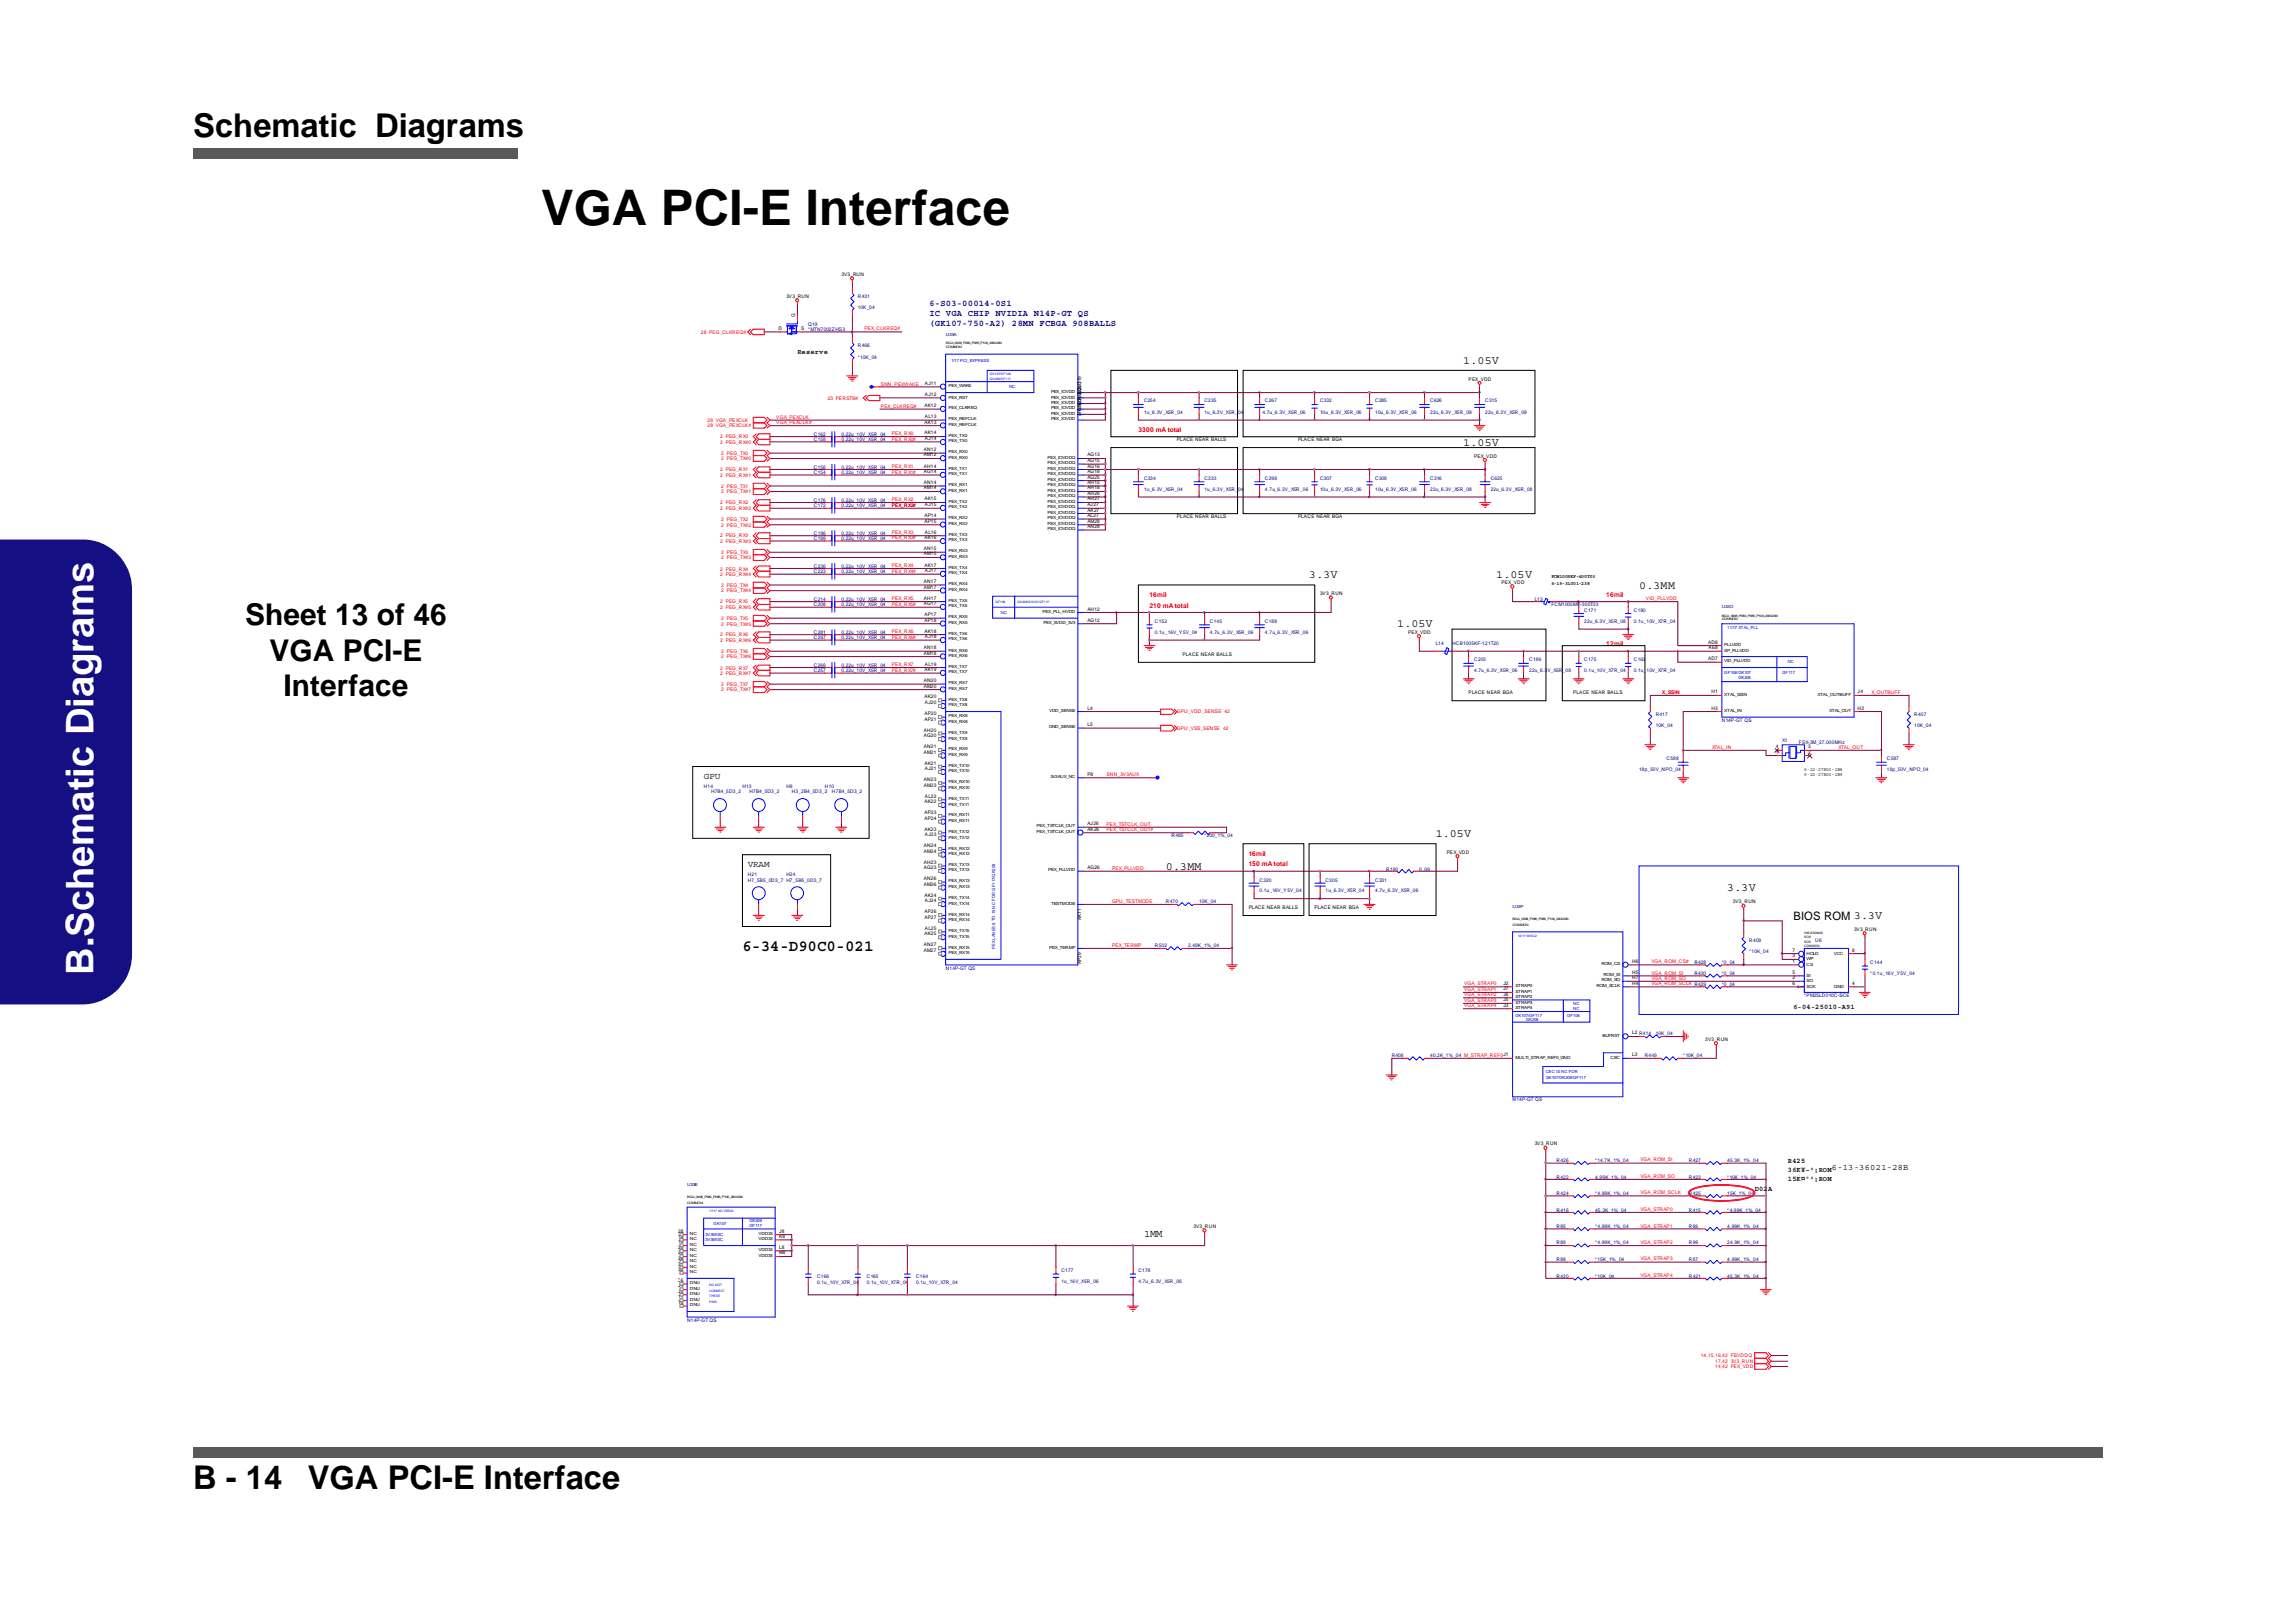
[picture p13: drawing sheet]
<svg xmlns="http://www.w3.org/2000/svg" width="297mm" height="210mm" viewBox="0 0 297 210" stroke-linecap="round" stroke-linejoin="round" font-family="sans-serif">
<defs><g id="words">
<text font-size="6.3" x="70" y="29.1">VGA PCI-E Interface</text>
<text font-size="4.9" fill="#fff" x="12.1" y="126.1" transform="rotate(-90 12.1 126.1)">B.Schematic Diagrams</text>
<g font-size="4.2">
<text x="25" y="17.7">Schematic Diagrams</text>
<text x="25" y="192.7">B - 14</text>
<text x="39.8" y="192.7">VGA PCI-E Interface</text>
</g>
<g font-size="3.9">
<text x="31.7" y="80.9">Sheet 13 of 46</text>
<text x="34.9" y="85.5">VGA PCI-E</text>
<text x="36.7" y="90.1">Interface</text>
</g>
<text font-size="2.1" x="96.1" y="123">6-34-D90C0-021</text>
<g font-size="1.5">
<text x="189.3" y="47">1.05V</text>
<text x="189.3" y="57.7">1.05V</text>
<text x="169.4" y="74.8">3.3V</text>
<text x="193.5" y="74.8">1.05V</text>
<text x="212" y="76.2">0.3MM</text>
<text x="180.7" y="81.2">1.05V</text>
<text x="150.8" y="112.5">0.3MM</text>
<text x="185.8" y="108.3">1.05V</text>
<text x="223.5" y="115.4">3.3V</text>
<text x="232" y="119.1">BIOS ROM 3.3V</text>
</g>
<text font-size="1.4" x="148" y="160.1">1MM</text>
<g font-size="1.1" fill="#000080">
<text x="120.2" y="39.6">6-S03-00014-0S1</text>
<text x="120.2" y="40.9">IC VGA CHIP NVIDIA N14P-GT QS</text>
<text x="120.2" y="42.2">(GK107-750-A2) 28MN FCBGA 908BALLS</text>
</g>
<text font-size="1.1" fill="#00f" x="187.4" y="84.3" transform="rotate(-180 187.4 84.3)">.</text>
<g font-size="1.1">
<text x="91" y="100.9">GPU</text>
<text x="96.7" y="112.3">VRAM</text>
<text x="237" y="151.5">6-13-36021-28B</text>
</g>
<g font-size=".9">
<text x="103.2" y="45.9">Reserve</text>
<text x="232" y="130.6">6-04-25010-A91</text>
<text x="227" y="154.1">D02A</text>
<text x="231.3" y="150.5">R425</text>
<text x="231.3" y="151.7">36K¥~³¡ROM</text>
<text x="231.3" y="152.8">15K¤º³¡ROM</text>
</g>
<g font-size=".9" fill="#f00">
<text x="147.3" y="55.9">3300 mA total</text>
<text x="148.7" y="77.2">16mil</text>
<text x="207.8" y="77.2">16mil</text>
<text x="148.7" y="78.7">210 mA total</text>
<text x="207.8" y="83.6">12mil</text>
<text x="161.5" y="110.7">16mil</text>
<text x="161.5" y="112.1">150 mA total</text>
</g>
<g font-size=".6">
<text x="108.9" y="35.7">3V3_RUN</text>
<text x="101.7" y="38.6">3V3_RUN</text>
<text x="102.9" y="41.1" transform="rotate(-90 102.9 41.1)">G</text>
<text x="100.7" y="42.7">D</text>
<text x="103.7" y="42.7">S</text>
<text x="119.6" y="52.7">AK12</text>
<text x="119.7" y="51.3">AJ12</text>
<text x="119.7" y="49.8">AJ11</text>
<text x="139.9" y="53.9" transform="rotate(-90 139.9 53.9)">AH25AG24AG21</text>
<text x="139.9" y="53.1" transform="rotate(-90 139.9 53.1)">AH21AG22AG19</text>
<text x="190" y="49.2">PEX_VDD</text>
<text x="119.5" y="59.1">AM12</text>
<text x="119.5" y="58.4">AN12</text>
<text x="119.6" y="56.2">AK14</text>
<text x="119.6" y="54.8">AK13</text>
<text x="119.7" y="57">AJ14</text>
<text x="119.7" y="54.1">AL13</text>
<text x="140.7" y="59.8">AG15</text>
<text x="140.7" y="59.1">AG13</text>
<text x="152.3" y="57.1">PLACE NEAR BALLS</text>
<text x="167.9" y="57.1">PLACE NEAR BGA</text>
<text x="190.7" y="59.2">PEX_VDD</text>
<text x="119.5" y="63.3">AM14</text>
<text x="119.5" y="62.7">AN14</text>
<text x="119.5" y="61.2">AG14</text>
<text x="119.5" y="60.5">AH14</text>
<text x="119.6" y="64.8">AK15</text>
<text x="119.7" y="65.5">AJ15</text>
<text x="140.7" y="65.5">AJ27</text>
<text x="140.7" y="64.8">AH27</text>
<text x="140.7" y="64.1">AH26</text>
<text x="140.7" y="63.3">AH18</text>
<text x="140.7" y="62.7">AH15</text>
<text x="140.7" y="61.9">AG25</text>
<text x="140.7" y="61.2">AG18</text>
<text x="140.7" y="60.5">AG16</text>
<text x="119.5" y="71.9">AM15</text>
<text x="119.5" y="71.2">AN15</text>
<text x="119.6" y="69.8">AK16</text>
<text x="119.6" y="67.6">AP15</text>
<text x="119.6" y="66.9">AP14</text>
<text x="119.7" y="69.1">AL16</text>
<text x="140.7" y="68.3">AN28</text>
<text x="140.7" y="67.6">AM28</text>
<text x="140.7" y="66.9">AL27</text>
<text x="140.7" y="66.2">AK27</text>
<text x="152.3" y="67">PLACE NEAR BALLS</text>
<text x="167.9" y="67">PLACE NEAR BGA</text>
<text x="119.5" y="77.6">AH17</text>
<text x="119.5" y="76.2">AM17</text>
<text x="119.5" y="75.5">AN17</text>
<text x="119.6" y="73.3">AK17</text>
<text x="119.7" y="74">AJ17</text>
<text x="170.8" y="77">3V3_RUN</text>
<text x="194.3" y="75.6">PEX_VDD</text>
<text x="200.7" y="74.8">FCM1005KF-600T03</text>
<text x="200.7" y="75.7">6-19-31001-238</text>
<text x="119.5" y="78.3">AG17</text>
<text x="119.6" y="81.9">AK18</text>
<text x="119.6" y="80.4">AP18</text>
<text x="119.6" y="79.7">AP17</text>
<text x="119.7" y="82.6">AJ18</text>
<text x="140.7" y="80.4">AG12</text>
<text x="140.7" y="79">AH12</text>
<text x="182.2" y="82">PEX_VDD</text>
<text x="221" y="83.3">AD8</text>
<text x="119.5" y="89">AM20</text>
<text x="119.5" y="88.3">AN20</text>
<text x="119.5" y="84.7">AM18</text>
<text x="119.5" y="84">AN18</text>
<text x="119.6" y="86.8">AK19</text>
<text x="119.7" y="86.2">AL19</text>
<text x="153" y="84.9">PLACE NEAR BALLS</text>
<text x="190" y="89.8">PLACE NEAR BGA</text>
<text x="203.5" y="89.8">PLACE NEAR BALLS</text>
<text x="221" y="85.4">AD7</text>
<text x="221" y="84">AE8</text>
<text x="221.4" y="89.7">H1</text>
<text x="240.3" y="89.7">J4</text>
<text x="119.5" y="95.4">AG20</text>
<text x="119.5" y="94.7">AH20</text>
<text x="119.6" y="93.3">AP21</text>
<text x="119.6" y="92.5">AP20</text>
<text x="119.6" y="90.4">AK20</text>
<text x="119.7" y="91.1">AJ20</text>
<text x="140.7" y="93.9">L5</text>
<text x="140.7" y="91.9">L4</text>
<text x="221.4" y="91.9">H3</text>
<text x="240.3" y="91.9">H2</text>
<text x="119.5" y="101.8">AM23</text>
<text x="119.5" y="101.1">AN23</text>
<text x="119.5" y="97.6">AM21</text>
<text x="119.5" y="96.8">AN21</text>
<text x="119.6" y="99">AK21</text>
<text x="119.7" y="99.7">AJ21</text>
<text x="140.7" y="100.4">P8</text>
<text x="229.7" y="97.6">1</text>
<text x="229.7" y="96.8">4</text>
<text x="233.4" y="99.7">6-22-27R00-1B8</text>
<text x="233.4" y="100.5">6-22-27R00-1B9</text>
<text x="233.9" y="97.6">2</text>
<text x="233.9" y="96.8">3</text>
<text x="119.6" y="107.5">AK23</text>
<text x="119.6" y="106.1">AP24</text>
<text x="119.6" y="105.4">AP23</text>
<text x="119.6" y="103.9">AK22</text>
<text x="119.7" y="103.2">AL22</text>
<text x="140.7" y="107.5">AK26</text>
<text x="140.7" y="106.8">AJ26</text>
<text x="119.5" y="113.9">AN26</text>
<text x="119.5" y="112.5">AG23</text>
<text x="119.5" y="111.8">AH23</text>
<text x="119.5" y="110.4">AM24</text>
<text x="119.5" y="109.7">AN24</text>
<text x="119.7" y="108.2">AJ23</text>
<text x="140.7" y="112.5">AG26</text>
<text x="187.2" y="110.5">PEX_VDD</text>
<text x="119.5" y="114.6">AM26</text>
<text x="119.6" y="118.9">AP27</text>
<text x="119.6" y="118.2">AP26</text>
<text x="119.6" y="116">AK24</text>
<text x="119.7" y="116.8">AJ24</text>
<text x="139.9" y="119.1" transform="rotate(-90 139.9 119.1)">AK11</text>
<text x="161.5" y="117.6">PLACE NEAR BALLS</text>
<text x="170.1" y="117.6">PLACE NEAR BGA</text>
<text x="224.2" y="116.9">3V3_RUN</text>
<text x="119.5" y="123.2">AM27</text>
<text x="119.5" y="122.5">AN27</text>
<text x="119.6" y="121">AK25</text>
<text x="119.7" y="120.3">AL25</text>
<text x="139.9" y="124.8" transform="rotate(-90 139.9 124.8)">AP29</text>
<text x="211.1" y="124.6">H6</text>
<text x="231.9" y="124.6">1</text>
<text x="231.9" y="123.9">3</text>
<text x="231.9" y="123.2">7</text>
<text x="239.6" y="123.2">8</text>
<text x="239.9" y="120.4">3V3_RUN</text>
<text x="194.5" y="130.3">J3</text>
<text x="194.5" y="129.6">J5</text>
<text x="194.5" y="128.9">J6</text>
<text x="194.5" y="128.2">J7</text>
<text x="194.5" y="127.4">J2</text>
<text x="211.1" y="127.4">H4</text>
<text x="211.1" y="126.8">H7</text>
<text x="211.1" y="126">H5</text>
<text x="231.9" y="126.8">2</text>
<text x="231.9" y="126">5</text>
<text x="231.9" y="127.4">6</text>
<text x="239.6" y="127.4">4</text>
<text x="211.1" y="136.7">L3</text>
<text x="211.1" y="133.9">L2 R414</text>
<text x="220.6" y="134.7">3V3_RUN</text>
<text x="198.6" y="148.2">3V3_RUN</text>
<text x="87.7" y="161.6">20</text>
<text x="87.7" y="160.9">19</text>
<text x="87.7" y="160.2">15</text>
<text x="87.7" y="159.5">28</text>
<text x="100.8" y="161.6">L8</text>
<text x="100.8" y="160.2">K8</text>
<text x="100.8" y="159.5">J8</text>
<text x="154.4" y="158.9">3V3_RUN</text>
<text x="87.6" y="165.9">C6</text>
<text x="87.7" y="167.4">J5</text>
<text x="87.7" y="166.6">J4</text>
<text x="87.7" y="164.5">32</text>
<text x="87.7" y="163.8">31</text>
<text x="87.7" y="163.1">26</text>
<text x="87.7" y="162.3">23</text>
<text x="100.8" y="162.3">M8</text>
<text x="87.7" y="168.7">T8</text>
<text x="87.7" y="168">11</text>
</g>
<g font-size=".6" fill="#000080">
<text x="111" y="38.6">R431</text>
<text x="111" y="40">10K_04</text>
<text x="104.6" y="42.1">Q19</text>
<text x="104.6" y="42.8">*MTN7002ZHS3</text>
<text x="111" y="45">R466</text>
<text x="111" y="46.4">*10K_04</text>
<text x="148" y="52.1">C254</text>
<text x="148" y="53.5">1u_6.3V_X5R_04</text>
<text x="155.9" y="52.1">C235</text>
<text x="155.9" y="53.5">1u_6.3V_X5R_04</text>
<text x="163.3" y="53.5">4.7u_6.3V_X5R_06</text>
<text x="163.6" y="52.1">C267</text>
<text x="170.8" y="52.1">C332</text>
<text x="170.8" y="53.5">10u_6.3V_X5R_06</text>
<text x="177.9" y="52.1">C285</text>
<text x="177.9" y="53.5">10u_6.3V_X5R_06</text>
<text x="185" y="52.1">C626</text>
<text x="185" y="53.5">22u_6.3V_X5R_08</text>
<text x="192.1" y="52.1">C315</text>
<text x="192.1" y="53.5">22u_6.3V_X5R_08</text>
<text x="105.3" y="56.4">C162</text>
<text x="105.3" y="57.1">C158</text>
<text x="108.9" y="56.4">0.22u_10V_X5R_04</text>
<text x="108.9" y="57.1">0.22u_10V_X5R_04</text>
<text x="105.3" y="61.3">C154</text>
<text x="105.3" y="65.6">C172</text>
<text x="105.3" y="60.7">C156</text>
<text x="105.3" y="64.9">C176</text>
<text x="108.9" y="61.3">0.22u_10V_X5R_04</text>
<text x="108.9" y="65.6">0.22u_10V_X5R_04</text>
<text x="108.9" y="60.7">0.22u_10V_X5R_04</text>
<text x="108.9" y="64.9">0.22u_10V_X5R_04</text>
<text x="148" y="62.1">C334</text>
<text x="148" y="63.5">1u_6.3V_X5R_04</text>
<text x="155.9" y="62.1">C333</text>
<text x="155.9" y="63.5">1u_6.3V_X5R_04</text>
<text x="163.6" y="62.1">C298</text>
<text x="163.6" y="63.5">4.7u_6.3V_X5R_06</text>
<text x="170.8" y="62.1">C307</text>
<text x="170.8" y="63.5">10u_6.3V_X5R_06</text>
<text x="177.9" y="62.1">C308</text>
<text x="177.9" y="63.5">10u_6.3V_X5R_06</text>
<text x="185" y="62.1">C316</text>
<text x="185" y="63.5">22u_6.3V_X5R_08</text>
<text x="192.9" y="62.1">C625</text>
<text x="192.9" y="63.5">22u_6.3V_X5R_08</text>
<text x="105.3" y="69.2">C196</text>
<text x="105.3" y="69.9">C189</text>
<text x="108.9" y="69.2">0.22u_10V_X5R_04</text>
<text x="108.9" y="69.9">0.22u_10V_X5R_04</text>
<text x="105.3" y="73.5">C236</text>
<text x="105.3" y="74.2">C223</text>
<text x="105.3" y="77.8">C214</text>
<text x="108.9" y="73.5">0.22u_10V_X5R_04</text>
<text x="108.9" y="74.2">0.22u_10V_X5R_04</text>
<text x="108.9" y="77.8">0.22u_10V_X5R_04</text>
<text x="198.6" y="77.8">L13</text>
<text x="105.3" y="78.5">C208</text>
<text x="105.3" y="82">C281</text>
<text x="105.3" y="82.7">C297</text>
<text x="108.9" y="78.5">0.22u_10V_X5R_04</text>
<text x="108.9" y="82">0.22u_10V_X5R_04</text>
<text x="108.9" y="82.7">0.22u_10V_X5R_04</text>
<text x="149.4" y="80.6">C152</text>
<text x="149.4" y="82">0.1u_16V_Y5V_04</text>
<text x="156.5" y="80.6">C145</text>
<text x="156.5" y="82">4.7u_6.3V_X5R_06</text>
<text x="163.6" y="80.6">C188</text>
<text x="163.6" y="82">4.7u_6.3V_X5R_06</text>
<text x="185.8" y="83.4">L14</text>
<text x="187.9" y="83.4">HCB1005KF-121T20</text>
<text x="200.7" y="78.5">FCM1005MF-300T03</text>
<text x="204.9" y="79.2">C171</text>
<text x="204.9" y="80.6">22u_6.3V_X5R_08</text>
<text x="211.4" y="79.2">C190</text>
<text x="211.4" y="80.6">0.1u_10V_X7R_04</text>
<text x="105.3" y="87">C257</text>
<text x="105.3" y="86.3">C269</text>
<text x="108.9" y="87">0.22u_10V_X5R_04</text>
<text x="108.9" y="86.3">0.22u_10V_X5R_04</text>
<text x="190.7" y="85.6">C203</text>
<text x="190.7" y="87">4.7u_6.3V_X5R_06</text>
<text x="197.8" y="85.6">C186</text>
<text x="197.8" y="87">22u_6.3V_X5R_08</text>
<text x="204.9" y="85.6">C175</text>
<text x="204.9" y="87">0.1u_10V_X7R_04</text>
<text x="211.4" y="85.6">C163</text>
<text x="211.4" y="87">0.1u_10V_X7R_04</text>
<text x="214.2" y="92.7">R417</text>
<text x="214.2" y="94.1">10K_04</text>
<text x="222.8" y="93.4">N14P-GT QS</text>
<text x="247.6" y="92.7">R407</text>
<text x="247.6" y="94.1">10K_04</text>
<text x="91" y="101.9">H14</text>
<text x="96.1" y="101.9">H13</text>
<text x="101.7" y="101.9">H9</text>
<text x="106.7" y="101.9">H10</text>
<text x="212" y="99.8">18p_50V_NPO_04</text>
<text x="215.6" y="98.4">C588</text>
<text x="230.6" y="96">X1</text>
<text x="232.7" y="96.2">FSX-3M_27.000MHz</text>
<text x="244.1" y="98.4">C587</text>
<text x="244.1" y="99.8">18p_50V_NPO_04</text>
<text x="92" y="102.7">H7B4_5D3_2</text>
<text x="97" y="102.7">H7B4_5D3_2</text>
<text x="102.4" y="102.7">H3_2B4_5D3_2</text>
<text x="107.6" y="102.7">H7B4_5D3_2</text>
<text x="96.7" y="113.3">H21</text>
<text x="101.7" y="113.3">H24</text>
<text x="151.6" y="108.4">R485</text>
<text x="155.8" y="108.4">*200_1%_04</text>
<text x="179.3" y="112.7">R190</text>
<text x="183.6" y="112.7">0_06</text>
<text x="96.7" y="114.1">H7_5B5_0D3_7 H7_5B5_0D3_7</text>
<text x="150.8" y="116.9">R470</text>
<text x="155.1" y="116.9">10K_04</text>
<text x="163" y="114.1">C320</text>
<text x="163" y="115.5">0.1u_16V_Y5V_04</text>
<text x="171.5" y="114.1">C305</text>
<text x="171.5" y="115.5">1u_6.3V_X5R_04</text>
<text x="177.9" y="114.1">C331</text>
<text x="177.9" y="115.5">4.7u_6.3V_X5R_06</text>
<text x="122.3" y="125.5">N14P-GT QS</text>
<text x="149.4" y="122.6">R502</text>
<text x="153.7" y="122.6">2.49K_1%_04</text>
<text x="219.2" y="124.7">R428</text>
<text x="222.8" y="124.7">*0_04</text>
<text x="226.3" y="121.9">R409</text>
<text x="226.3" y="123.3">*10K_04</text>
<text x="234.8" y="121.9">U6</text>
<text x="242" y="124.7">C144</text>
<text x="219.2" y="126.2">R430</text>
<text x="222.8" y="126.2">*0_04</text>
<text x="222.8" y="127.6">*0_04</text>
<text x="233.4" y="129">*PM25LD010C-SCE</text>
<text x="242" y="126.2">*0.1u_16V_Y5V_04</text>
<text x="180.1" y="136.8">R408</text>
<text x="185" y="136.8">40.2K_1%_04 M_STRAP_REF0J1</text>
<text x="212.8" y="136.8">R449</text>
<text x="214.2" y="134">10K_04</text>
<text x="217.8" y="136.8">*10K_04</text>
<text x="195.7" y="142.5">N14P-GT QS</text>
<text x="201.4" y="150.4">R426</text>
<text x="201.4" y="154.7">R424</text>
<text x="201.4" y="152.5">R422</text>
<text x="206.4" y="150.4">*14.7K_1%_04</text>
<text x="206.4" y="154.7">*4.99K_1%_04</text>
<text x="206.4" y="152.5">4.99K_1%_04</text>
<text x="218.5" y="150.4">R427</text>
<text x="218.5" y="152.5">R423</text>
<text x="218.5" y="154.7">R425</text>
<text x="223.5" y="150.4">45.3K_1%_04</text>
<text x="223.5" y="152.5">*10K_1%_04</text>
<text x="223.5" y="154.7">15K_1%_04</text>
<text x="201.4" y="156.8">R416</text>
<text x="201.4" y="158.9">R85</text>
<text x="201.4" y="161">R89</text>
<text x="206.4" y="158.9">*4.99K_1%_04</text>
<text x="206.4" y="161">*4.99K_1%_04</text>
<text x="206.4" y="156.8">45.3K_1%_04</text>
<text x="218.5" y="158.9">R86</text>
<text x="218.5" y="161">R99</text>
<text x="218.5" y="156.8">R415</text>
<text x="223.5" y="158.9">4.99K_1%_04</text>
<text x="223.5" y="161">24.9K_1%_04</text>
<text x="223.5" y="156.8">*4.99K_1%_04</text>
<text x="105.7" y="165.3">C166</text>
<text x="105.7" y="166.2">0.1u_10V_X7R_04</text>
<text x="112.1" y="165.3">C165</text>
<text x="112.1" y="166.2">0.1u_10V_X7R_04</text>
<text x="118.5" y="165.3">C164</text>
<text x="118.5" y="166.2">0.1u_10V_X7R_04</text>
<text x="137.3" y="164.6">C177</text>
<text x="137.3" y="166">1u_16V_X5R_06</text>
<text x="147.3" y="164.6">C178</text>
<text x="147.3" y="166">4.7u_6.3V_X5R_06</text>
<text x="201.4" y="165.3">R420</text>
<text x="201.4" y="163.2">R88</text>
<text x="206.4" y="165.3">*10K_04</text>
<text x="206.4" y="163.2">*15K_1%_04</text>
<text x="218.5" y="165.3">R421</text>
<text x="218.5" y="163.2">R87</text>
<text x="223.5" y="165.3">45.3K_1%_04</text>
<text x="223.5" y="163.2">4.99K_1%_04</text>
<text x="88.9" y="171">N14P-GT QS</text>
</g>
<g font-size=".6" fill="#f00">
<text x="90.7" y="43.2">28 PEG_CLKREQ#</text>
<text x="111.8" y="42.8">PEX_CLKREQ#</text>
<text x="107.1" y="51.8">23 PERSTB#</text>
<text x="114" y="52.8">PEX_CLKREQ#</text>
<text x="114" y="49.9">SNN_PEXWAKE</text>
<text x="91.5" y="54.6">28 VGA_PEXCLK</text>
<text x="91.5" y="55.3">28 VGA_PEXCLK#</text>
<text x="93.2" y="57.5">2 PEG_RX#0</text>
<text x="93.2" y="56.7">2 PEG_RX0</text>
<text x="93.3" y="59.6">2 PEG_TX#0</text>
<text x="93.3" y="58.9">2 PEG_TX0</text>
<text x="100.4" y="54.2">VGA_PEXCLK</text>
<text x="100.4" y="54.9">VGA_PEXCLK#</text>
<text x="115.4" y="57">PEX_RX0#</text>
<text x="115.4" y="56.3">PEX_RX0</text>
<text x="93.2" y="65.3">2 PEG_RX2</text>
<text x="93.2" y="61">2 PEG_RX1</text>
<text x="93.2" y="61.7">2 PEG_RX#1</text>
<text x="93.2" y="66">2 PEG_RX#2</text>
<text x="93.3" y="63.1">2 PEG_TX1</text>
<text x="93.3" y="63.8">2 PEG_TX#1</text>
<text x="115.4" y="61.3">PEX_RX1#</text>
<text x="115.4" y="65.6">PEX_RX2#</text>
<text x="115.4" y="64.8">PEX_RX2</text>
<text x="115.4" y="60.6">PEX_RX1</text>
<text x="93.2" y="69.5">2 PEG_RX3</text>
<text x="93.2" y="70.3">2 PEG_RX#3</text>
<text x="93.3" y="67.4">2 PEG_TX2</text>
<text x="93.3" y="68.1">2 PEG_TX#2</text>
<text x="93.3" y="71.7">2 PEG_TX3</text>
<text x="115.4" y="69.8">PEX_RX3#</text>
<text x="115.4" y="69.1">PEX_RX3</text>
<text x="93.2" y="73.8">2 PEG_RX4</text>
<text x="93.2" y="74.5">2 PEG_RX#4</text>
<text x="93.3" y="76.7">2 PEG_TX#4</text>
<text x="93.3" y="75.9">2 PEG_TX4</text>
<text x="93.3" y="72.4">2 PEG_TX#3</text>
<text x="115.4" y="74.1">PEX_RX4#</text>
<text x="115.4" y="73.4">PEX_RX4</text>
<text x="115.4" y="77.7">PEX_RX5</text>
<text x="212.9" y="77.7">VID_PLLVDD</text>
<text x="93.2" y="83.1">2 PEG_RX#6</text>
<text x="93.2" y="82.4">2 PEG_RX6</text>
<text x="93.2" y="78.8">2 PEG_RX#5</text>
<text x="93.2" y="78.1">2 PEG_RX5</text>
<text x="93.3" y="80.9">2 PEG_TX#5</text>
<text x="93.3" y="80.2">2 PEG_TX5</text>
<text x="115.4" y="82.6">PEX_RX6#</text>
<text x="115.4" y="78.4">PEX_RX5#</text>
<text x="115.4" y="82">PEX_RX6</text>
<text x="93.2" y="86.7">2 PEG_RX7</text>
<text x="93.2" y="87.3">2 PEG_RX#7</text>
<text x="93.3" y="89.5">2 PEG_TX#7</text>
<text x="93.3" y="84.5">2 PEG_TX6</text>
<text x="93.3" y="88.8">2 PEG_TX7</text>
<text x="93.3" y="85.2">2 PEG_TX#6</text>
<text x="115.4" y="86.2">PEX_RX7</text>
<text x="115.4" y="86.9">PEX_RX7#</text>
<text x="215.1" y="89.8">X_SSIN</text>
<text x="242.1" y="89.8">X_OUTBUFF</text>
<text x="152.3" y="94.4">GPU_VSS_SENSE 42</text>
<text x="152.3" y="92.3">GPU_VDD_SENSE 42</text>
<text x="143.2" y="100.5">SNN_3V3AUX</text>
<text x="221.5" y="96.9">XTAL_IN</text>
<text x="237.8" y="96.9">XTAL_OUT</text>
<text x="143.2" y="107.6">PEX_TSTCLK_OUT#</text>
<text x="143.2" y="106.9">PEX_TSTCLK_OUT</text>
<text x="143.9" y="112.6">PEX_PLLVDD</text>
<text x="143.9" y="116.8">GPU_TESTMODE</text>
<text x="143.9" y="122.5">PEX_TERMP</text>
<text x="213.7" y="124.7">VGA_ROM_CS#</text>
<text x="189.4" y="129.7">VGA_STRAP3</text>
<text x="189.4" y="130.4">VGA_STRAP4</text>
<text x="189.4" y="127.5">VGA_STRAP0</text>
<text x="189.4" y="128.9">VGA_STRAP2</text>
<text x="189.4" y="128.2">VGA_STRAP1</text>
<text x="213.7" y="126.8">VGA_ROM_SO</text>
<text x="213.7" y="127.5">VGA_ROM_SCLK R429</text>
<text x="213.7" y="126.1">VGA_ROM_SI</text>
<text x="212.2" y="154.6">VGA_ROM_SCLK</text>
<text x="212.2" y="150.3">VGA_ROM_SI</text>
<text x="212.2" y="152.4">VGA_ROM_SO</text>
<text x="212.2" y="156.7">VGA_STRAP0</text>
<text x="212.2" y="158.9">VGA_STRAP1</text>
<text x="212.2" y="161">VGA_STRAP2</text>
<text x="212.2" y="165.3">VGA_STRAP4</text>
<text x="212.2" y="163.1">VGA_STRAP3</text>
<text x="220" y="175.6">14,15,16,42 FBVDDQ</text>
<text x="221.9" y="177.1">14,42 PEX_VDD</text>
<text x="221.9" y="176.4">17,42</text>
<text x="223.9" y="176.4">3V3_RUN</text>
</g>
<g font-size=".5" fill="#000080">
<text x="122.3" y="43.5">U33A</text>
<text x="222.8" y="78.7">U33O</text>
<text x="195.7" y="117.6">U33P</text>
<text x="88.9" y="153.5">U33E</text>
</g>
<g font-size=".5" fill="#00f">
<text x="123.1" y="46.8">1/17 PCI_EXPRESS</text>
<text x="130.6" y="50.2">NC</text>
<text x="129.5" y="79.5">NC</text>
<text x="223.5" y="81.4">11/17 XTAL_PLL</text>
<text x="223.1" y="87.2">GF108/GK107</text>
<text x="224.9" y="87.9">GK208</text>
<text x="230.6" y="87.2">GF117</text>
<text x="231.3" y="85.8">NC</text>
<text x="128.7" y="122.8" transform="rotate(-90 128.7 122.8)">PEX LANES 8 TO 15 NC FOR GF117/GK208</text>
<text x="196" y="131.6">GK107/GF117</text>
<text x="202.8" y="131.6">GF108</text>
<text x="203.5" y="130">NC</text>
<text x="203.5" y="130.8">NC</text>
<text x="197.4" y="132.2">GK208</text>
<text x="200" y="138.9">CEC IS NC FOR</text>
<text x="200" y="139.6">GK107/GK208/GF117</text>
<text x="91.3" y="160.6">3V3MISC</text>
<text x="91.3" y="159.9">3V3MISC</text>
<text x="92.3" y="158.5">GK107</text>
<text x="97" y="158.8">GF117</text>
<text x="97" y="158.2">GK208</text>
</g>
<g font-size=".5">
<text x="122.7" y="53">PEX_CLKREQ</text>
<text x="122.7" y="51.6">PEX_RST</text>
<text x="122.7" y="50.1">PEX_WAKE</text>
<text x="136" y="53.7">PEX_IOVDD</text>
<text x="136" y="53">PEX_IOVDD</text>
<text x="136" y="52.2">PEX_IOVDD</text>
<text x="136" y="51.6">PEX_IOVDD</text>
<text x="136" y="50.8">PEX_IOVDD</text>
<text x="122.7" y="59.4">PEX_RX0</text>
<text x="122.7" y="58.7">PEX_RX0</text>
<text x="122.7" y="57.2">PEX_TX0</text>
<text x="122.7" y="56.5">PEX_TX0</text>
<text x="122.7" y="55.1">PEX_REFCLK</text>
<text x="122.7" y="54.4">PEX_REFCLK</text>
<text x="135.5" y="59.4">PEX_IOVDDQ</text>
<text x="136" y="54.4">PEX_IOVDD</text>
<text x="122.7" y="65.8">PEX_TX2</text>
<text x="122.7" y="65.1">PEX_TX2</text>
<text x="122.7" y="63.7">PEX_RX1</text>
<text x="122.7" y="62.9">PEX_RX1</text>
<text x="122.7" y="61.5">PEX_TX1</text>
<text x="122.7" y="60.8">PEX_TX1</text>
<text x="135.5" y="65.8">PEX_IOVDDQ</text>
<text x="135.5" y="65.1">PEX_IOVDDQ</text>
<text x="135.5" y="64.4">PEX_IOVDDQ</text>
<text x="135.5" y="63.7">PEX_IOVDDQ</text>
<text x="135.5" y="62.9">PEX_IOVDDQ</text>
<text x="135.5" y="62.2">PEX_IOVDDQ</text>
<text x="135.5" y="61.5">PEX_IOVDDQ</text>
<text x="135.5" y="60.8">PEX_IOVDDQ</text>
<text x="135.5" y="60.1">PEX_IOVDDQ</text>
<text x="122.7" y="71.5">PEX_RX3</text>
<text x="122.7" y="70">PEX_TX3</text>
<text x="122.7" y="69.4">PEX_TX3</text>
<text x="122.7" y="67.9">PEX_RX2</text>
<text x="122.7" y="67.2">PEX_RX2</text>
<text x="135.5" y="68.6">PEX_IOVDDQ</text>
<text x="135.5" y="67.9">PEX_IOVDDQ</text>
<text x="135.5" y="67.2">PEX_IOVDDQ</text>
<text x="135.5" y="66.5">PEX_IOVDDQ</text>
<text x="122.7" y="77.9">PEX_TX5</text>
<text x="122.7" y="76.5">PEX_RX4</text>
<text x="122.7" y="75.7">PEX_RX4</text>
<text x="122.7" y="74.3">PEX_TX4</text>
<text x="122.7" y="73.6">PEX_TX4</text>
<text x="122.7" y="72.2">PEX_RX3</text>
<text x="122.7" y="82.9">PEX_TX6</text>
<text x="122.7" y="82.2">PEX_TX6</text>
<text x="122.7" y="80.8">PEX_RX5</text>
<text x="122.7" y="80">PEX_RX5</text>
<text x="122.7" y="78.6">PEX_TX5</text>
<text x="134.9" y="79.3">PEX_PLL_HVDD</text>
<text x="135" y="80.8">PEX_SVDD_3V3</text>
<text x="223.1" y="83.6">PLLVDD</text>
<text x="122.7" y="89.3">PEX_RX7</text>
<text x="122.7" y="88.5">PEX_RX7</text>
<text x="122.7" y="87.1">PEX_TX7</text>
<text x="122.7" y="86.5">PEX_TX7</text>
<text x="122.7" y="85">PEX_RX6</text>
<text x="122.7" y="84.3">PEX_RX6</text>
<text x="223.1" y="85.7">VID_PLLVDD</text>
<text x="223.1" y="84.3">SP_PLLVDD</text>
<text x="122.7" y="95.7">PEX_TX9</text>
<text x="122.7" y="95">PEX_TX9</text>
<text x="122.7" y="93.6">PEX_RX8</text>
<text x="122.7" y="92.8">PEX_RX8</text>
<text x="122.7" y="91.4">PEX_TX8</text>
<text x="122.7" y="90.7">PEX_TX8</text>
<text x="135.7" y="94.3">GND_SENSE</text>
<text x="135.7" y="92.1">VDD_SENSE</text>
<text x="223.1" y="90">XTAL_SSIN</text>
<text x="223.1" y="92.1">XTAL_IN</text>
<text x="235.1" y="90">XTAL_OUTBUFF</text>
<text x="236.6" y="92.1">XTAL_OUT</text>
<text x="122.7" y="101.4">PEX_RX10</text>
<text x="122.7" y="100">PEX_TX10</text>
<text x="122.7" y="99.3">PEX_TX10</text>
<text x="122.7" y="97.8">PEX_RX9</text>
<text x="122.7" y="97.1">PEX_RX9</text>
<text x="135.9" y="100.7">3V3AUX_NC</text>
<text x="122.7" y="107.8">PEX_TX12</text>
<text x="122.7" y="106.4">PEX_RX11</text>
<text x="122.7" y="105.7">PEX_RX11</text>
<text x="122.7" y="104.3">PEX_TX11</text>
<text x="122.7" y="103.5">PEX_TX11</text>
<text x="122.7" y="102.1">PEX_RX10</text>
<text x="134.1" y="107.8">PEX_TSTCLK_OUT</text>
<text x="134.1" y="107.1">PEX_TSTCLK_OUT</text>
<text x="122.7" y="112.8">PEX_TX13</text>
<text x="122.7" y="112.1">PEX_TX13</text>
<text x="122.7" y="110.6">PEX_RX12</text>
<text x="122.7" y="109.9">PEX_RX12</text>
<text x="122.7" y="108.5">PEX_TX12</text>
<text x="135.6" y="112.8">PEX_PLLVDD</text>
<text x="122.7" y="119.2">PEX_RX14</text>
<text x="122.7" y="118.5">PEX_RX14</text>
<text x="122.7" y="117.1">PEX_TX14</text>
<text x="122.7" y="116.3">PEX_TX14</text>
<text x="122.7" y="114.9">PEX_RX13</text>
<text x="122.7" y="114.2">PEX_RX13</text>
<text x="136" y="117.1">TESTMODE</text>
<text x="122.7" y="123.5">PEX_RX15</text>
<text x="122.7" y="122.8">PEX_RX15</text>
<text x="122.7" y="121.4">PEX_TX15</text>
<text x="122.7" y="120.6">PEX_TX15</text>
<text x="135.7" y="122.8">PEX_TERMP</text>
<text x="207.2" y="124.9">ROM_CS</text>
<text x="233.7" y="125">CS</text>
<text x="233.7" y="124.3">WP</text>
<text x="233.7" y="123.5">HOLD</text>
<text x="237.3" y="123.5">VCC</text>
<text x="196" y="130.6">STRAP4</text>
<text x="196" y="129.9">STRAP3</text>
<text x="196" y="129.1">STRAP2</text>
<text x="196" y="128.5">STRAP1</text>
<text x="196" y="127.7">STRAP0</text>
<text x="206.5" y="127.7">ROM_SCLK</text>
<text x="207.2" y="127">ROM_SO</text>
<text x="207.5" y="126.3">ROM_SI</text>
<text x="233.7" y="127.1">SO</text>
<text x="233.7" y="126.4">SI</text>
<text x="233.7" y="127.8">SCK</text>
<text x="237.3" y="127.8">GND</text>
<text x="196" y="137">MULTI_STRAP_REF0_GND</text>
<text x="207.3" y="134.2">BUFRST</text>
<text x="208.4" y="137">CEC</text>
<text x="89.3" y="161.9">NC</text>
<text x="89.3" y="161.2">NC</text>
<text x="89.3" y="160.5">NC</text>
<text x="89.3" y="159.8">NC</text>
<text x="98.1" y="161.9">VDD33</text>
<text x="98.1" y="160.5">VDD33</text>
<text x="98.1" y="159.8">VDD33</text>
<text x="89.3" y="167.6">DNU</text>
<text x="89.3" y="166.9">DNU</text>
<text x="89.3" y="166.2">DNU</text>
<text x="89.3" y="164.8">NC</text>
<text x="89.3" y="164.1">NC</text>
<text x="89.3" y="163.4">NC</text>
<text x="89.3" y="162.6">NC</text>
<text x="98.1" y="162.6">VDD33</text>
<text x="89.3" y="169.1">DNU</text>
<text x="89.3" y="168.3">DNU</text>
</g>
<g font-size=".4">
<text x="122.3" y="45.1">COMMON</text>
<text x="122.3" y="44.6">BGA_0908_P080_P085_P100_290X290</text>
<text x="222.8" y="80.3">COMMON</text>
<text x="222.8" y="79.8">BGA_0908_P080_P085_P100_290X290</text>
<text x="195.7" y="119.1">BGA_0908_P080_P085_P100_290X290</text>
<text x="195.7" y="119.8">COMMON</text>
<text x="233.4" y="120.8">INS21609002</text>
<text x="233.4" y="121.3">SO8</text>
<text x="233.4" y="122">SO8</text>
<text x="233.4" y="122.5">COMMON</text>
<text x="88.9" y="155.8">COMMON</text>
<text x="88.9" y="155.1">BGA_0908_P080_P085_P100_290X290</text>
</g>
<g font-size=".4" fill="#00f">
<text x="128" y="49.1">GK208/GF117</text>
<text x="128" y="48.5">GK107/GF108</text>
<text x="128.8" y="78">GF108</text>
<text x="131.7" y="78">GK208/GK107/GF117</text>
<text x="196.4" y="121.3">12/17 MISC2</text>
<text x="91.8" y="156.9">17/17 NC/VDD33</text>
<text x="91.8" y="166.5">DO NOT</text>
<text x="91.8" y="167.2">CONNECT</text>
<text x="91.8" y="167.9">THESE</text>
<text x="91.8" y="168.6">PINS</text>
</g>
</g></defs>
<g fill="#595959">
<path d="M25 19.2h42v1.4h-42z"/>
<path d="M25 187.2h247v1.4h-247z"/>
</g>
<path d="M0 69.9h10.6a6.4 6.4 0 0 1 6.4 6.4v47.3a6.4 6.4 0 0 1-6.4 6.3h-10.6z" fill-rule="evenodd" fill="#140f83"/>
<g fill="#140f83">
<path d="M16.2 73.3l.1-.1 .5 1.1 .2 .6 .1 1.3v47.4a6.5 6.5 0 0 1-6.4 6.4h-10.7v-6.4v6.2h10.6l1.3-.1 1.8-.7 1.4-1 1.1-1.5 .4-1.1 .2-.6 .1-1.2v-47.3l-.1-1.3z"/>
<path d="M0 69.8h10.6a6.4 6.4 0 0 1 5.7 3.4l-.1 .1-1.1-1.5-1-.8-1-.5-1.2-.4-1.3-.1h-10.6v53.6z"/>
</g>
<path d="M87.8 34.7h165.7v143.6h-165.7z" fill="#fff"/>
<path d="M93.2 106.3v.7" fill="none" stroke="#800040" stroke-width=".13"/>
<g fill="none" stroke="#f00" stroke-width=".13">
<path d="M222 90h.8M222 85.7h.8M222 84.3h.8M222 83.6h.8M222 92.1h.8M239.9 92.1h.6M239.9 90h.6M92.5 107h1.4M92.7 107.3h1M92.9 107.5h.6M93.1 107.7h.2M108.9 105.6v.7"/>
<path d="M195 137h.7M195 130.5h.7M195 129.8h.7M195 129.1h.7M195 128.4h.7M195 127.7h.7M210.7 137h.1M210.7 134.1h.1M210.7 127.7h.1M210.7 127h.1M210.7 126.3h.1M210.7 124.9h.1"/>
<path d="M88.2 169h.7"/>
</g>
<g fill="none" stroke="#00f" stroke-width=".13">
<path d="M222.8 83.6h.1M222.8 84.3h.1M222.8 90h.1M222.8 92.1h.1M222.8 85.7h.1M222.8 80.7h17.1v12.1h-17.1zM222.8 85h11v3.2h-11M222.8 86.4h11M229.9 85v3.2M239.9 90h.1M239.9 92.1h.1M108.9 105.1v.5"/>
<path d="M195.7 137h.1M195.7 128.4h.1M195.7 129.8h.1M195.7 127.7h.1M195.7 129.1h.1M195.7 130.5h.1M195.7 120.6h14.3v21.3h-14.3zM195.7 129.4h10v2.9h-10M195.7 130.9h10M202.2 129.4v2.9M210 137h.7M210 127h.7"/>
<path d="M210 126.3h.7M210 127.7h.7M210 136.2h-2.5v1.8h-7.9v2.2h10.4M88.9 156.2h11.4v14.2h-11.4zM88.9 159.8h.1M91 159h9.3M96.1 157.6v3.6M100.3 157.6h-9.3v3.6h9.3M100.3 159.8h.1M88.9 166.2h.1M88.9 166.9h.1M88.9 167.6h.1"/>
<path d="M88.9 168.3h.1M88.9 169h.1M88.9 161.2h.1M88.9 162.6h.1M88.9 163.3h.1M88.9 164h.1M88.9 160.5h.1M88.9 164.7h.1M88.9 161.9h.1M88.9 165.4h6.1v4.3h-6.1M100.3 160.5h.1M100.3 162.6h.1"/>
<path d="M100.3 161.9h.1"/>
<circle cx="108.8" cy="104.2" r=".84"/>
<circle cx="210.3" cy="124.8" r=".33"/>
<circle cx="210.3" cy="134.1" r=".33"/>
</g>
<path d="M88 168.8h.4v.4h-.4z" fill-rule="evenodd" fill="#fff" stroke="#808080" stroke-width=".13"/>
<path d="M88.2 168.3h.7" fill="none" stroke="#f00" stroke-width=".13"/>
<path d="M88 168.1h.4v.4h-.4z" fill-rule="evenodd" fill="#fff" stroke="#808080" stroke-width=".13"/>
<path d="M88.2 167.6h.7" fill="none" stroke="#f00" stroke-width=".13"/>
<path d="M88 167.4h.4v.3h-.4z" fill-rule="evenodd" fill="#fff" stroke="#808080" stroke-width=".13"/>
<path d="M88.2 166.9h.7" fill="none" stroke="#f00" stroke-width=".13"/>
<path d="M88 166.7h.4v.4h-.4z" fill-rule="evenodd" fill="#fff" stroke="#808080" stroke-width=".13"/>
<path d="M88.2 166.2h.7" fill="none" stroke="#f00" stroke-width=".13"/>
<path d="M88 165.9h.4v.4h-.4z" fill-rule="evenodd" fill="#fff" stroke="#808080" stroke-width=".13"/>
<path d="M88.2 164.7h.7" fill="none" stroke="#f00" stroke-width=".13"/>
<path d="M88 164.5h.4v.4h-.4z" fill-rule="evenodd" fill="#fff" stroke="#808080" stroke-width=".13"/>
<path d="M88.2 164h.7" fill="none" stroke="#f00" stroke-width=".13"/>
<path d="M88 163.8h.4v.4h-.4z" fill-rule="evenodd" fill="#fff" stroke="#808080" stroke-width=".13"/>
<path d="M88.2 163.3h.7" fill="none" stroke="#f00" stroke-width=".13"/>
<path d="M88 163.1h.4v.4h-.4z" fill-rule="evenodd" fill="#fff" stroke="#808080" stroke-width=".13"/>
<path d="M88.2 162.6h.7" fill="none" stroke="#f00" stroke-width=".13"/>
<path d="M88 162.4h.4v.4h-.4z" fill-rule="evenodd" fill="#fff" stroke="#808080" stroke-width=".13"/>
<path d="M88.2 161.9h.7" fill="none" stroke="#f00" stroke-width=".13"/>
<path d="M88 161.7h.4v.4h-.4z" fill-rule="evenodd" fill="#fff" stroke="#808080" stroke-width=".13"/>
<path d="M88.2 161.2h.7" fill="none" stroke="#f00" stroke-width=".13"/>
<path d="M88 161h.4v.3h-.4z" fill-rule="evenodd" fill="#fff" stroke="#808080" stroke-width=".13"/>
<path d="M88.2 160.5h.7" fill="none" stroke="#f00" stroke-width=".13"/>
<path d="M88 160.2h.4v.4h-.4z" fill-rule="evenodd" fill="#fff" stroke="#808080" stroke-width=".13"/>
<path d="M88.2 159.8h.7" fill="none" stroke="#f00" stroke-width=".13"/>
<path d="M88 159.5h.4v.4h-.4z" fill-rule="evenodd" fill="#fff" stroke="#808080" stroke-width=".13"/>
<g fill="none" stroke="#f00" stroke-width=".13">
<path d="M103.2 39.1v.3M110.3 37.3v.7M110.3 36.2v.4M97.1 42.6l-.4 .4 .4 .3M97.1 43l.4-.4h1.4v.7h-1.4zM97.5 54.7v-.7h1.4l.3 .4-.3 .3M97.5 54.7h1.4M97.5 59v.7h1.4l.3-.4-.3-.3M97.5 59h1.4M97.5 54.7v.7h1.4l.3-.3-.3-.4M97.8 56.1l-.3 .4 .3 .4-.3 .3 .3 .4M98.1 56.9h1.5v.7h-1.5l-.3-.4z"/>
<path d="M98.1 56.1h1.5v.8h-1.5l-.3-.4zM98.9 59l.3-.4-.3-.3h-1.4v.7M99.2 54l.4 .4-.4 .3 .4 .4-.4 .3M99.2 58.3l.4 .3-.4 .4 .4 .3-.4 .4M101 43h.7M103.2 40.8v.7M103.2 43h.6M106.7 56.5h.7M106.7 57.2h.7M108.1 56.5h.8M108.1 57.2h.8M109.5 48.6h1.5"/>
<path d="M109.8 48.9h1M110 49.1h.5M110.2 49.3h.2M110.3 40.1v.7M110.3 43.7v.7M110.3 46.5v.8M112.1 51.2l-.4 .3 .4 .3M112.1 51.5l.3-.3h1.4v.6h-1.4zM113.1 50.1h.7M147.3 51.5v.7M147.3 52.9v.7M155.1 51.5v.7"/>
<path d="M155.1 52.9v.7M163 51.5v.7M163 52.9v.7M170.1 51.5v.7M170.1 52.9v.7M177.2 51.5v.7M177.2 52.9v.7M184.3 51.5v.7M184.3 52.9v.7M190.7 55.1h1.4M190.9 55.3h1M191.1 55.5h.6"/>
<path d="M191.3 49.4h.3v.2v.1h-.3zM191.4 55.7h.1M191.4 51.5v.7M191.4 52.9v.7M191.4 49.8v.3M192 59.4h.2l.1 .1-.1 .2h-.2zM192.1 59.8v.3M97.5 63.3h1.4M97.5 67.6v-.8h1.4l.3 .4-.3 .4M97.5 67.6h1.4M97.5 67.6v.6h1.4l.3-.3-.3-.3M97.5 71.8h1.4"/>
<path d="M97.5 76.1h1.4M97.5 71.8v.7h1.4l.3-.4-.3-.3M97.8 73.6l.3-.4h1.5v.7h-1.5zM97.8 70l.3-.3h1.5v.7h-1.5zM97.8 64.7l-.3 .3 .3 .4-.3 .4 .3 .3M97.8 60.4l-.3 .4 .3 .3-.3 .4 .3 .3M97.8 73.2l-.3 .4 .3 .3-.3 .4 .3 .4M97.8 68.9l-.3 .4 .3 .4-.3 .3 .3 .4M97.8 77.5l-.3 .4 .3 .3-.3 .4 .3 .3M98.1 64.7h1.5v.7h-1.5l-.3-.4zM98.1 60.4h1.5v.7h-1.5l-.3-.3zM98.1 68.9h1.5v.8h-1.5l-.3-.4z"/>
<path d="M98.1 61.1h1.5v.7h-1.5l-.3-.3zM98.1 78.2h1.5v.7h-1.5l-.3-.3zM98.1 77.5h1.5v.7h-1.5l-.3-.3zM98.1 65.4h1.5v.7h-1.5l-.3-.3zM98.1 73.9h1.5v.8h-1.5l-.3-.4zM98.9 63.3l.3-.4-.3-.4h-1.4v.8M98.9 71.8l.3-.3-.3-.4h-1.4v.7M98.9 63.3l.3 .3-.3 .4h-1.4v-.7M98.9 76.1l.3 .3-.3 .4h-1.4v-.7M98.9 76.1l.3-.4-.3-.4h-1.4v.8M99.2 62.5l.4 .4-.4 .4 .4 .3-.4 .4M99.2 66.8l.4 .4-.4 .4 .4 .3-.4 .3"/>
<path d="M99.2 71.1l.4 .4-.4 .3 .4 .3-.4 .4M99.2 75.3l.4 .4-.4 .4 .4 .3-.4 .4M99.2 79.6l.4 .4-.4 .4 .4 .3-.4 .3M106.7 61.5h.7M106.7 65.8h.7M106.7 73.6h.7M106.7 78.6h.7M106.7 69.3h.7M106.7 70h.7M106.7 74.3h.7M106.7 60.8h.7M106.7 65h.7"/>
<path d="M106.7 77.9h.7M108.1 61.5h.8M108.1 65.8h.8M108.1 73.6h.8M108.1 78.6h.8M108.1 69.3h.8M108.1 70h.8M108.1 74.3h.8M108.1 60.8h.8M108.1 65h.8M108.1 77.9h.8M147.3 61.5v.7"/>
<path d="M147.3 62.9v.7M148.7 80v.7M155.1 61.5v.7M155.1 62.9v.7M155.9 80v.7M163 80v.7M163 61.5v.7M163 62.9v.7M170.1 61.5v.7M170.1 62.9v.7M172 77.2h.3l.1 .1-.1 .2h-.3zM172.2 77.6v.3"/>
<path d="M177.2 61.5v.7M177.2 62.9v.7M184.3 61.5v.7M184.3 62.9v.7M191.4 65h1.5M191.6 65.3h1M191.9 65.4h.5M192.1 65.7h.1M192.1 61.5v.7M192.1 62.9v.7M195.7 76.2v.2M204.3 78.6v.7"/>
<path d="M204.3 80v.7M210.7 78.6v.7M210.7 80v.7M97.5 88.9h1.4M97.5 80.4v.6h1.4l.3-.3-.3-.3M97.5 80.4h1.4M97.5 84.6v-.7h1.4l.3 .4-.3 .3M97.5 84.6h1.4M97.8 86.4l.3-.3h1.5v.6h-1.5zM97.8 86.1l-.3 .3 .3 .3-.3 .4 .3 .4M97.8 81.8l-.3 .3 .3 .4-.3 .3 .3 .4M98.1 82.5h1.5v.7h-1.5l-.3-.4z"/>
<path d="M98.1 81.8h1.5v.7h-1.5l-.3-.4zM98.1 86.7h1.5v.8h-1.5l-.3-.4zM98.9 88.9l.3 .3-.3 .4h-1.4v-.7M98.9 88.9l.3-.4-.3-.3h-1.4v.7M98.9 80.4l.3-.4-.3-.4h-1.4v.8M98.9 84.6l.3 .4-.3 .3h-1.4v-.7M99.2 88.2l.4 .3-.4 .4 .4 .3-.4 .4M99.2 83.9l.4 .4-.4 .3 .4 .4-.4 .3M106.7 87.1h.7M106.7 86.4h.7M106.7 82.1h.7M106.7 82.8h.7"/>
<path d="M108.1 87.1h.8M108.1 86.4h.8M108.1 82.1h.8M108.1 82.8h.8M148 83.6h1.4M148.2 83.8h1M148.4 84h.6M148.7 84.2h.1M148.7 81.4v.7M150.2 93.9h1.4l.3 .3-.3 .4h-1.4zM150.2 91.8h1.4l.3 .3-.3 .3h-1.4zM151.9 93.9l.4 .3-.4 .4"/>
<path d="M151.9 91.8l.4 .3-.4 .3M155.9 81.4v.7M163 81.4v.7M183.4 82.2h.3v.3h-.1h-.2zM183.6 82.6v.2M185.8 84.3h.6M187.9 84.3h.7M189.3 87.9h1.4M189.5 88h1M189.7 88.3h.6M189.9 88.5h.2M190 85v.7"/>
<path d="M190 86.4v.7M196.4 87.9h1.4M196.6 88h1M196.8 88.3h.6M197.1 88.5h.1M197.1 85v.7M197.1 86.4v.7M203.5 87.9h1.4M203.8 88h1M203.9 88.3h.6M204.2 88.5h.1M204.3 85v.7"/>
<path d="M204.3 86.4v.7M210 87.9h1.4M210 82.1h1.4M210.1 88h1M210.1 82.3h1M210.4 88.3h.5M210.4 82.6h.5M210.6 88.5h.1M210.6 82.8h.1M210.7 85v.7M210.7 86.4v.7M212.8 96.4h1.4"/>
<path d="M213 96.6h1M213.2 96.8h.6M213.4 97h.2M213.5 91.4v.7M213.5 94.2v.8M217.8 97.8v.7M217.8 99.2v.7M229.9 97.8h.7M229.9 97.1h.7M233.4 97.8h.8M233.4 97.1h.8M243.4 97.8v.7"/>
<path d="M243.4 99.2v.7M246.2 96.4h1.4M246.5 96.6h1M246.7 96.8h.5M246.9 97h.1M247 91.4v.7M247 94.2v.8M93.2 105.6v.7M97.5 118.5h1.4M97.7 118.7h.9M97.9 118.9h.6M98.1 119.1h.1"/>
<path d="M98.1 117v.7M98.1 105.6v.7M102.4 118.5h1.4M102.7 118.7h1M102.9 118.9h.5M103.1 119.1h.1M103.2 117v.7M103.2 107h1.4M103.3 107.3h1.1M103.6 107.5h.6M103.8 107.7h.1M103.8 105.6v.7"/>
<path d="M108.1 107h1.4M108.4 107.3h.9M108.5 107.5h.6M108.8 107.7h.1M148.7 100.7h.7M151.6 117h.7M153.7 107.8h.7M154.4 117h.7M156.5 107.8h.8M162.2 113.5v.7M162.2 114.9v.7M170.8 113.5v.7"/>
<path d="M170.8 114.9v.7M176.4 117h1.5M176.7 117.2h1M176.9 117.4h.6M177.1 117.7h.2M177.2 113.5v.7M177.2 114.9v.7M180.1 112.7h.6M182.9 112.7h.7M188.6 111v.3M217.1 100.7h1.4M217.3 100.8h.9"/>
<path d="M217.5 101.1h.6M217.7 101.3h.1M225.4 117.1h.3l.1 .1-.1 .2h-.3zM225.6 117.4v.3M242.7 100.7h1.4M242.9 100.8h1M243.1 101.1h.6M243.3 101.3h.2M121.7 123.4h.1M150.2 122.7h.6M153 122.7h.7M158.7 124.9h1.4"/>
<path d="M158.9 125.1h1M159.1 125.3h.6M159.3 125.5h.1M179.3 139.1h1.4M179.6 139.3h1M179.7 139.5h.6M180 139.8h.1M181.5 137h.7M184.3 137h.7M212 134.1h.8M214.2 137h.7M214.9 134.1h.7"/>
<path d="M217.1 137h.7M217.8 133.4v1.4M218 133.6v1M218.2 133.8v.6M218.4 134.1v.1M219.9 124.9h.7M219.9 126.3h.7M219.9 127.7h.7M222 135.2v.4M222.8 124.9h.7M222.8 126.3h.7M222.8 127.7h.7"/>
<path d="M225.6 120.6v.7M225.6 123.4v.8M232.7 124.9h.1M232.7 127h.1M232.7 124.2h.1M232.7 126.3h.1M232.7 127.7h.1M232.7 123.4h.1M239.1 127.7h.8M239.1 123.4h.8M240.5 128.4h1.5M240.8 128.6h1"/>
<path d="M241 128.8h.6M241.2 129.1h.1M241.3 121v.3M241.3 124.2v.7M241.3 125.6v.7M100.3 159.8h.7M155.9 159.5v.3M199.8 148.4h.3v.3l-.2 .1-.1-.1zM200 148.8v.3M202.8 156.9h.7M202.8 150.5h.7M202.8 154.8h.7"/>
<path d="M202.8 159h.7M202.8 152.6h.7M205.7 156.9h.7M205.7 150.5h.7M205.7 154.8h.7M205.7 159h.7M205.7 152.6h.7M219.9 150.5h.7M219.9 159h.7M219.9 152.6h.7M219.9 154.8h.7M219.9 156.9h.7"/>
<path d="M222.8 150.5h.7M222.8 159h.7M222.8 152.6h.7M222.8 154.8h.7M222.8 156.9h.7M100.3 162.6h.7M100.3 161.9h.7M100.3 160.5h.7M104.6 165.4v.8M104.6 164v.7M111 165.4v.8M111 164v.7"/>
<path d="M117.4 165.4v.8M117.4 164v.7M136.6 164v.7M136.6 165.4v.8M145.9 169h1.4M146.1 169.2h.9M146.3 169.4h.6M146.5 169.7h.1M146.6 164v.7M146.6 165.4v.8M202.8 165.4h.7M202.8 163.3h.7"/>
<path d="M202.8 161.2h.7M205.7 165.4h.7M205.7 163.3h.7M205.7 161.2h.7M219.9 165.4h.7M219.9 163.3h.7M219.9 161.2h.7M222.8 165.4h.7M222.8 163.3h.7M222.8 161.2h.7M227 176.5v.7h1.5l.3-.4-.3-.3M227 176.5h1.5"/>
<path d="M227 175.8h1.5M227 175.8v.7M227 175.8v-.7h1.5l.3 .3-.3 .4M227.7 166.9h1.5M228 167.1h1M228.2 167.3h.5M228.4 167.5h.1M228.5 175.8l.3 .4-.3 .3M228.8 175.1l.4 .3-.4 .4 .4 .4-.4 .3 .4 .3-.4 .4"/>
<circle cx="103.1" cy="38.9" r=".19"/>
<circle cx="110.2" cy="36" r=".19"/>
<circle cx="195.7" cy="75.9" r=".2"/>
<circle cx="188.6" cy="110.8" r=".19"/>
<circle cx="222" cy="135" r=".2"/>
<circle cx="241.2" cy="120.8" r=".19"/>
<circle cx="155.8" cy="159.2" r=".2"/>
</g>
<g fill="none" stroke="#00f" stroke-width=".13">
<path d="M110.3 38l.2 .2-.5 .4 .5 .4-.5 .5 .5 .4-.2 .2M101.7 42.2h1.5M101.9 43v.2M101.9 42.2v.8h-.2h.2v-.8M101.9 43v.3M102.4 42.6v.4h.8h-.8v-.3M103 42.2v.7M103 42.2v1h-.6M103.2 41.5v.4h-1.5M107.4 56.5h.2M107.4 57.2h.2M107.6 55.9v1.2"/>
<path d="M107.6 56.5v1.3M108 56.5h.1M108 57.2h.1M108 55.9v1.2M108 56.5v1.3M110.3 44.4l.2 .2-.5 .4 .5 .5-.5 .4 .5 .4-.2 .2M113 50.1h.1M121.7 56.5h.6M121.7 54.4h.6M121.7 58.6h.6M122.3 45.8h17.1v79.1h-17.1zM122.3 50.8h11.5v-2.9h-6.1v2.9"/>
<path d="M122.3 49.4h11.5M139.4 59.3h.8M139.4 52.9h.8M139.4 52.2h.8M139.4 50.8h.8M139.4 53.6h.8M139.4 54.4h.8M139.4 51.5h.8M146.6 52.7h1.3M146.6 52.4h1.3M147.3 52.2v.2M147.3 52.7v.2"/>
<path d="M154.5 52.7h1.3M154.5 52.4h1.3M155.1 52.2v.2M155.1 52.7v.2M162.3 52.7h1.3M162.3 52.4h1.3M163 52.2v.2M163 52.7v.2M169.7 52.4h.4M169.7 52.8h.4M170.1 52.2v.2M170.1 52.4h.3"/>
<path d="M170.4 52.8h-.3v.1M176.8 52.4h.4M176.8 52.8h.4M177.2 52.2v.2M177.2 52.4h.3M177.5 52.8h-.3v.1M183.7 52.7h1.2M183.7 52.4h1.2M184.3 52.2v.2M184.3 52.7v.2M190.8 52.7h1.3M190.8 52.4h1.3"/>
<path d="M191.4 52.2v.2M191.4 52.7v.2M107.4 61.5h.2M107.4 65.8h.2M107.4 73.6h.2M107.4 78.6h.2M107.4 69.3h.2M107.4 70h.2M107.4 74.3h.2M107.4 60.8h.2M107.4 65h.2M107.4 77.9h.2"/>
<path d="M107.6 60.8v1.3M107.6 65.1v1.3M107.6 72.9v1.3M107.6 77.9v1.3M107.6 68.7v1.3M107.6 69.4v1.2M107.6 73.6v1.3M107.6 60.1v1.3M107.6 64.4v1.3M107.6 77.2v1.3M108 61.5h.1M108 65.8h.1"/>
<path d="M108 73.6h.1M108 78.6h.1M108 69.3h.1M108 70h.1M108 74.3h.1M108 60.8h.1M108 65h.1M108 77.9h.1M108 60.8v1.3M108 65.1v1.3M108 72.9v1.3M108 77.9v1.3"/>
<path d="M108 68.7v1.3M108 69.4v1.2M108 73.6v1.3M108 60.1v1.3M108 64.4v1.3M108 77.2v1.3M121.7 69.3h.6M121.7 60.8h.6M121.7 62.9h.6M121.7 65h.6M121.7 67.2h.6M121.7 71.5h.6"/>
<path d="M121.7 73.6h.6M121.7 77.9h.6M121.7 75.7h.6M121.7 80h.6M128.4 78.6h11M131.3 77.2v2.8M139.4 60.1h.8M139.4 60.8h.8M139.4 64.3h.8M139.4 63.6h.8M139.4 62.9h.8M139.4 62.2h.8"/>
<path d="M139.4 61.5h.8M139.4 65h.8M139.4 65.8h.8M139.4 66.5h.8M139.4 67.2h.8M139.4 67.9h.8M139.4 68.6h.8M139.4 79.3h.8M139.4 77.2h-11v2.8h11M146.6 62.7h1.3M146.6 62.3h1.3M147.3 62.2v.1"/>
<path d="M147.3 62.7v.2M154.5 62.7h1.3M154.5 62.3h1.3M155.1 62.2v.1M155.1 62.7v.2M162.3 62.7h1.3M162.3 62.3h1.3M163 62.2v.1M163 62.7v.2M169.7 62.3h.4M169.7 62.7h.4M170.1 62.2v.1"/>
<path d="M170.1 62.3h.3M170.4 62.7h-.3v.2M176.8 62.3h.4M176.8 62.7h.4M177.2 62.2v.1M177.2 62.3h.3M177.5 62.7h-.3v.2M183.7 62.7h1.2M183.7 62.3h1.2M184.3 62.2v.1M184.3 62.7v.2M191.5 62.7h1.3"/>
<path d="M191.5 62.3h1.3M192.1 62.2v.1M192.1 62.7v.2M203.6 79.8h1.3M203.6 79.4h1.3M204.3 79.3v.1M204.3 79.8v.2M210.3 79.4h.4M210.3 79.8h.4M210.7 79.3v.1M210.7 79.4h.3M211 79.8h-.3v.2"/>
<path d="M107.4 87.1h.2M107.4 86.4h.2M107.4 82.1h.2M107.4 82.8h.2M107.6 86.5v1.2M107.6 85.7v1.4M107.6 81.5v1.3M107.6 82.2v1.3M108 87.1h.1M108 86.4h.1M108 82.1h.1M108 82.8h.1"/>
<path d="M108 86.5v1.2M108 85.7v1.4M108 81.5v1.3M108 82.2v1.3M121.7 82.1h.6M121.7 84.3h.6M121.7 86.4h.6M121.7 88.5h.6M121.7 90.7h.6M121.7 92.8h.6M121.7 95h.6M121.7 97.1h.6"/>
<path d="M121.7 99.2h.6M122.3 92.1h7.2v32.1h-7.2M139.4 80.7h.8M139.4 92.1h.8M139.4 94.2h.8M148.4 80.9h.3M148.4 81.3h.3M148.7 80.7v.2M148.7 80.9h.4M149.1 81.3h-.4v.1M155.2 81.2h1.3M155.2 80.9h1.3"/>
<path d="M155.9 80.7v.2M155.9 81.2v.2M162.3 81.2h1.3M162.3 80.9h1.3M163 80.7v.2M163 81.2v.2M186.4 84.3h.5M187.2 83.8l.2 .2-.2 .7-.3-.2zM187.3 84.3h.6M189.4 86.2h1.2M189.4 85.8h1.2M190 85.7v.1"/>
<path d="M190 86.2v.2M196.5 86.2h1.2M196.5 85.8h1.2M197.1 85.7v.1M197.1 86.2v.2M203.9 85.8h.4M203.9 86.2h.4M204.3 85.7v.1M204.3 85.8h.3M204.6 86.2h-.3v.2M210.3 85.8h.4M210.3 86.2h.4"/>
<path d="M210.7 85.7v.1M210.7 85.8h.3M211 86.2h-.3v.2M213.5 92.1l-.2 .2 .4 .4-.4 .5 .4 .4-.4 .5 .2 .1M217.1 99h1.3M217.1 98.6h1.3M217.8 98.5v.1M217.8 99v.2M230.6 96.4h2.8v2.1h-2.8zM231.4 96.6v1.5M231.4 97.4h-.4v.4h-.4M231.6 96.6h.7v1.5h-.7z"/>
<path d="M232.4 96.6v1.5M233.4 97.1h-.5v.3h-.5M242.8 99h1.3M242.8 98.6h1.3M243.4 98.5v.1M243.4 99v.2M247 92.1l-.3 .2 .5 .4-.5 .5 .5 .4-.5 .5 .3 .1M93.2 105.1v.5M98.1 116.4v.6M98.1 105.1v.5M103.2 116.4v.6M103.8 105.1v.5"/>
<path d="M121.7 103.5h.6M121.7 101.3h.6M121.7 107.8h.6M121.7 105.6h.6M121.7 109.9h.6M121.7 112.1h.6M121.7 114.2h.6M121.7 116.3h.6M121.7 118.5h.6M139.4 100.7h.8M139.4 117h.8M139.4 107h.8"/>
<path d="M139.4 112.7h.8M149.4 100.7h.2M152.3 117l.2 .2 .4-.4 .5 .4 .4-.4 .4 .4 .2-.2M154.4 107.8l.2 .2 .4-.4 .5 .4 .4-.4 .4 .4 .2-.2M161.6 114.7h1.3M161.6 114.3h1.3M162.2 114.2v.1M162.2 114.7v.2M170.1 114.7h1.4M170.1 114.3h1.4M170.8 114.2v.1M170.8 114.7v.2"/>
<path d="M176.6 114.7h1.2M176.6 114.3h1.2M177.2 114.2v.1M177.2 114.7v.2M180.7 112.7l.3 .3 .4-.5 .4 .5 .4-.5 .4 .5 .3-.3M212 112.1h41.4v19.2h-41.4zM121.7 120.6h.6M121.7 122.7h.6M139.4 122.7h.8M150.8 122.7l.3 .2 .4-.4 .4 .4 .4-.4 .5 .4 .2-.2M182.2 137l.2 .2 .4-.5 .4 .5 .5-.5 .4 .5 .2-.2M212.8 134.1l.2 .2 .4-.4 .4 .4 .5-.4 .4 .4 .2-.2"/>
<path d="M214.9 137l.3 .2 .4-.5 .4 .5 .4-.5 .4 .5 .3-.2M220.6 124.9l.3 .2 .4-.4 .4 .4 .4-.4 .4 .4 .3-.2M220.6 126.3l.3 .2 .4-.4 .4 .4 .4-.4 .4 .4 .3-.2M220.6 127.7l.3 .2 .4-.4 .4 .4 .4-.4 .4 .4 .3-.2M225.6 121.3l-.2 .2 .4 .4-.4 .5 .4 .4-.4 .4 .2 .2M232.7 126.3h.7M232.7 127h.7M232.7 127.7h.7M233.4 122.7h5.7v5.7h-5.7zM239.1 123.4h.1M239.1 127.7h.1M240.9 125h.4"/>
<path d="M240.9 125.4h.4M241.3 124.9v.1M241.3 125h.3M241.6 125.4h-.3v.2M203.5 156.9l.3 .2 .4-.4 .4 .4 .4-.4 .4 .4 .3-.2M203.5 150.5l.3 .2 .4-.4 .4 .4 .4-.4 .4 .4 .3-.2M203.5 154.8l.3 .2 .4-.4 .4 .4 .4-.4 .4 .4 .3-.2M203.5 159l.3 .3 .4-.5 .4 .5 .4-.5 .4 .5 .3-.3M203.5 152.6l.3 .2 .4-.4 .4 .4 .4-.4 .4 .4 .3-.2M220.6 150.5l.3 .2 .4-.4 .4 .4 .4-.4 .4 .4 .3-.2M220.6 159l.3 .3 .4-.5 .4 .5 .4-.5 .4 .5 .3-.3M220.6 152.6l.3 .2 .4-.4 .4 .4 .4-.4 .4 .4 .3-.2"/>
<path d="M220.6 154.8l.3 .2 .4-.4 .4 .4 .4-.4 .4 .4 .3-.2M220.6 156.9l.3 .2 .4-.4 .4 .4 .4-.4 .4 .4 .3-.2M104.2 165.3h.4M104.6 165.3h.3M104.6 164.9h.3M104.6 165.3v.1M104.6 164.7v.2h-.4M110.6 165.3h.4M111 165.3h.3M111 164.9h.3M111 165.3v.1M111 164.7v.2h-.4"/>
<path d="M117 165.3h.4M117.4 165.3v.1M117.4 164.7v.2h-.4M117.4 165.3h.4M117.4 164.9h.4M136.2 164.9h.4M136.2 165.3h.4M136.6 164.7v.2M136.6 164.9h.4M137 165.3h-.4v.1M146.2 164.9h.4M146.2 165.3h.4"/>
<path d="M146.6 164.7v.2M146.6 164.9h.3M146.9 165.3h-.3v.1M203.5 165.4l.3 .3 .4-.4 .4 .4 .4-.4 .4 .4 .3-.3M203.5 163.3l.3 .2 .4-.4 .4 .4 .4-.4 .4 .4 .3-.2M203.5 161.2l.3 .2 .4-.4 .4 .4 .4-.4 .4 .4 .3-.2M220.6 165.4l.3 .3 .4-.4 .4 .4 .4-.4 .4 .4 .3-.3M220.6 163.3l.3 .2 .4-.4 .4 .4 .4-.4 .4 .4 .3-.2M220.6 161.2l.3 .2 .4-.4 .4 .4 .4-.4 .4 .4 .3-.2"/>
<circle cx="122" cy="57.2" r=".34"/>
<circle cx="122" cy="59.3" r=".34"/>
<circle cx="122" cy="50" r=".33"/>
<circle cx="122" cy="52.9" r=".33"/>
<circle cx="122" cy="51.5" r=".33"/>
<circle cx="122" cy="55.1" r=".33"/>
<circle cx="122" cy="74.3" r=".34"/>
<circle cx="122" cy="65.7" r=".34"/>
<circle cx="122" cy="78.5" r=".33"/>
<circle cx="122" cy="72.1" r=".33"/>
<circle cx="122" cy="70" r=".33"/>
<circle cx="122" cy="76.4" r=".33"/>
<circle cx="122" cy="67.9" r=".33"/>
<circle cx="122" cy="61.4" r=".33"/>
<circle cx="122" cy="63.6" r=".33"/>
<circle cx="122" cy="97.8" r=".35"/>
<circle cx="122" cy="99.9" r=".34"/>
<circle cx="122" cy="82.8" r=".34"/>
<circle cx="122" cy="91.4" r=".34"/>
<circle cx="122" cy="80.7" r=".33"/>
<circle cx="122" cy="95.6" r=".33"/>
<circle cx="122" cy="89.2" r=".33"/>
<circle cx="122" cy="84.9" r=".33"/>
<circle cx="122" cy="87.1" r=".33"/>
<circle cx="122" cy="93.5" r=".33"/>
<circle cx="93.1" cy="104.2" r=".84"/>
<circle cx="98.2" cy="115.6" r=".84"/>
<circle cx="98.2" cy="104.2" r=".84"/>
<circle cx="103.1" cy="115.6" r=".83"/>
<circle cx="103.9" cy="104.2" r=".84"/>
<circle cx="122" cy="110.6" r=".34"/>
<circle cx="122" cy="106.3" r=".34"/>
<circle cx="122" cy="114.9" r=".34"/>
<circle cx="122" cy="117" r=".33"/>
<circle cx="122" cy="112.7" r=".33"/>
<circle cx="122" cy="104.2" r=".33"/>
<circle cx="122" cy="108.5" r=".33"/>
<circle cx="122" cy="102" r=".33"/>
<circle cx="122" cy="119.1" r=".33"/>
<circle cx="139.8" cy="107.7" r=".33"/>
<circle cx="122" cy="123.4" r=".34"/>
<circle cx="122" cy="121.3" r=".33"/>
<circle cx="233" cy="123.4" r=".34"/>
<circle cx="233" cy="124.1" r=".33"/>
<circle cx="233" cy="124.8" r=".33"/>
</g>
<g fill="none" stroke="#800040" stroke-width=".13">
<path d="M103.2 39.4v1.4M110.3 36.6v.7M98.9 43h2.1M99.6 54.4h22.1M99.6 55.1h22.1M99.6 59.3h22.1M99.6 58.6h22.1M99.6 57.2h7.1M99.6 56.5h7.1M103.8 43h6.5M108.9 57.2h12.8M108.9 56.5h12.8"/>
<path d="M110.3 43h6.4M110.3 40.8v2.2M110.3 43v.7M110.3 47.3v1.3M113.8 51.5h7.9M113.8 52.9h7.9M113.8 50.1h7.9M140.2 59.3h2.8v.8M140.2 52.2h2.8M140.2 50.8h2.8M140.2 51.5h2.8M140.2 52.9h2.8"/>
<path d="M140.2 53.6h2.8M143 50.8h4.3M143 53.6v.8h-2.8M143 50.8v.7M143 52.9v.7M143 52.2v.7M143 51.5v.7M147.3 50.8v.7M147.3 53.6v.8h7.8M147.3 50.8h7.8M155.1 50.8h7.9M155.1 54.4h7.9"/>
<path d="M155.1 50.8v.7M155.1 53.6v.8M163 53.6v.8M163 50.8v.7M163 54.4h7.1M163 50.8h7.1M170.1 50.8h7.1M170.1 54.4h7.1M170.1 50.8v.7M170.1 53.6v.8M177.2 50.8v.7M177.2 53.6v.8"/>
<path d="M177.2 54.4h7.1M177.2 50.8h7.1M184.3 53.6v.8M184.3 50.8v.7M184.3 50.8h7.1M184.3 54.4h7.1M191.4 54.4v.7M191.4 50.1v.7M191.4 53.6v.8M191.4 50.8v.7M99.6 67.2h22.1M99.6 63.6h22.1"/>
<path d="M99.6 62.9h22.1M99.6 67.9h22.1M99.6 71.5h22.1M99.6 72.1h22.1M99.6 80h22.1M99.6 76.4h22.1M99.6 75.7h22.1M99.6 65h7.1M99.6 78.6h7.1M99.6 69.3h7.1M99.6 65.8h7.1M99.6 61.5h7.1"/>
<path d="M99.6 73.6h7.1M99.6 60.8h7.1M99.6 70h7.1M99.6 77.9h7.1M99.6 74.3h7.1M108.9 61.5h12.8M108.9 74.3h12.8M108.9 65.8h12.8M108.9 70h12.8M108.9 78.6h12.8M108.9 73.6h12.8M108.9 69.3h12.8"/>
<path d="M108.9 77.9h12.8M108.9 65h12.8M108.9 60.8h12.8M140.2 60.8h2.8M140.2 63.6h2.8M140.2 60.1h2.8M140.2 65h2.8M140.2 62.9h2.8M140.2 61.5h2.8M140.2 62.2h2.8M140.2 65.8h2.8M140.2 66.5h2.8"/>
<path d="M140.2 67.2h2.8M140.2 67.9h2.8M140.2 64.3h2.8M140.2 79.3h4.3M143 60.8h4.3M143 67.9v.7h-2.8M143 61.5v.7M143 62.9v.7M143 62.2v.7M143 60.8v.7M143 65v.8M143 67.2v.7"/>
<path d="M143 65.8v.7M143 64.3v.7M143 66.5v.7M143 60.1v.7M143 63.6v.7M144.5 79.3v1.4h-4.3M144.5 79.3h4.2M147.3 60.8v.7M147.3 63.6v.7h7.8M147.3 60.8h7.8M148.7 79.3h7.2M148.7 79.3v.7"/>
<path d="M155.1 64.3h7.9M155.1 60.8h7.9M155.1 60.8v.7M155.1 63.6v.7M155.9 79.3v.7M155.9 79.3h7.1M163 79.3v.7M163 63.6v.7M163 60.8v.7M163 60.8h7.1M163 64.3h7.1M170.1 64.3h7.1"/>
<path d="M170.1 60.8h7.1M170.1 63.6v.7M170.1 60.8v.7M172.2 77.9v1.4h-9.2M177.2 60.8v.7M177.2 63.6v.7M177.2 60.8h7.1M177.2 64.3h7.1M184.3 63.6v.7M184.3 60.8v.7M184.3 64.3h7.8M184.3 60.8h7.8"/>
<path d="M192.1 63.6v.7M192.1 60.1v.7M192.1 60.8v.7M192.1 64.3v.7M195.7 76.4v1.5h2.9M201.4 77.9h2.9M204.3 77.9h6.4M204.3 77.9v.7M210.7 77.9h6.4v5.7h4.9M210.7 77.9v.7M99.6 89.2h22.1M99.6 88.5h22.1"/>
<path d="M99.6 85h22.1M99.6 84.3h22.1M99.6 80.7h22.1M99.6 87.1h7.1M99.6 82.1h7.1M99.6 86.4h7.1M99.6 82.8h7.1M108.9 82.8h12.8M108.9 82.1h12.8M108.9 86.4h12.8M108.9 87.1h12.8M140.2 92.1h10"/>
<path d="M140.2 94.2h10M148.7 82.8h7.2M148.7 82.8v.8M148.7 82.1v.7M155.9 82.1v.7M163 82.1v.7h-7.1M183.6 82.8v1.5h2.2M188.6 84.3h1.4M190 84.3h7.1M190 87.1v.8M190 84.3v.7M197.1 87.1v.8"/>
<path d="M197.1 84.3v.7M197.1 84.3h7.2M204.3 84.3h6.4M204.3 80.7v.7h6.4M204.3 84.3v.7M204.3 87.1v.8M210.7 84.3h6.4M210.7 81.4v.7M210.7 84.3v.7M210.7 87.1v.8M210.7 80.7v.7M213.5 95v1.4"/>
<path d="M217.1 84.3v1.4h4.9M217.1 84.3h4.9M217.8 97.1h10.7v.7h1.4M217.8 97.1v.7M217.8 99.9v.8M222 92.1h-4.2v5M222 90h-8.5v1.4M234.2 97.1h9.2M240.5 92.1h2.9v5M240.5 90h6.5v1.4M243.4 99.9v.8M243.4 97.1v.7"/>
<path d="M247 95v1.4M98.1 117.7v.8M103.2 117.7v.8M103.8 106.3v.7M108.9 106.3v.7M140.2 112.7h22M140.2 107.8h13.5M140.2 100.7h8.5M140.2 117h11.4M140.2 107h18.5v.8h-1.4M155.1 117h4.3v5.7M162.2 115.6v.7h8.6"/>
<path d="M162.2 112.7v.8M162.2 112.7h8.6M170.8 112.7h6.4M170.8 116.3h6.4M170.8 112.7v.8M170.8 115.6v.7M177.2 112.7v.8M177.2 116.3v.7M177.2 115.6v.7M177.2 112.7h2.9M188.6 111.3v1.4h-5M225.6 119.2v1.4"/>
<path d="M225.6 117.7v1.5M225.6 119.2h5v4.2M140.2 122.7h10M153.7 122.7h5.7M159.4 122.7v2.2M181.5 137h-1.4v2.1M185 137h10M189.3 129.8h5.7M189.3 130.5h5.7M189.3 127.7h5.7M189.3 129.1h5.7M189.3 128.4h5.7"/>
<path d="M210.7 124.9h9.2M210.7 127.7h9.2M210.7 126.3h9.2M210.7 137h3.5M210.7 127h22M210.7 134.1h1.3M215.6 134.1h2.2M222 135.6v1.4h-4.2M223.5 124.9h2.1M223.5 126.3h9.2M223.5 127.7h9.9M225.6 124.2v.7"/>
<path d="M225.6 124.9h7.1M230.6 123.4h2.1M230.6 123.4v.8h2.1M239.9 123.4h1.4M239.9 127.7h1.4v.7M241.3 123.4v.8M241.3 126.3v1.4M241.3 121.3v2.1M101 159.8h1.4v.7M155.9 159.8v1.4h-9.3M200 156.9h2.8M200 159h2.8"/>
<path d="M200 150.5h2.8M200 152.6h2.8M200 154.8h2.8M200 152.6v2.2M200 149.1v1.4M200 159v2.2M200 156.9v2.1M200 150.5v2.1M200 154.8v2.1M206.4 154.8h13.5M206.4 150.5h13.5M206.4 152.6h13.5"/>
<path d="M206.4 156.9h13.5M206.4 159h13.5M223.5 154.8h5M223.5 150.5h5v2.1M223.5 152.6h5M223.5 156.9h5M223.5 159h5M228.5 159v2.2M228.5 152.6v2.2M228.5 156.9v2.1M228.5 154.8v2.1M101 161.9h1.4"/>
<path d="M101 160.5h1.4M102.4 160.5v.7h2.2M102.4 161.2v.7M102.4 161.9v.7h-1.4M104.6 166.2v1.4h6.4M104.6 161.2v2.8M104.6 161.2h6.4M111 167.6h6.4M111 161.2h6.4M111 166.2v1.4M111 161.2v2.8M117.4 166.2v1.4"/>
<path d="M117.4 161.2v2.8M117.4 167.6h19.2M117.4 161.2h19.2M136.6 167.6h10M136.6 161.2h10M136.6 166.2v1.4M136.6 161.2v2.8M146.6 166.2v1.4M146.6 167.6v1.4M146.6 161.2v2.8M200 161.2v2.1h2.8M200 161.2h2.8"/>
<path d="M200 163.3v2.1h2.8M206.4 161.2h13.5M206.4 165.4h13.5M206.4 163.3h13.5M223.5 161.2h5M223.5 163.3h5M223.5 165.4h5M228.5 165.4v1.5M228.5 163.3v2.1M228.5 161.2v2.1M229.2 176.8h2.1M229.2 176.2h2.1"/>
<path d="M229.2 175.4h2.1"/>
</g>
<path d="M229.7 96.9l.4 .5M230.1 96.9l-.5 .5M233.9 97.6l.5 .5M234.3 97.6l-.5 .5" fill="none" stroke="#804000" stroke-width=".13"/>
<g fill="#f0f" stroke="#f0f" stroke-width=".13">
<path d="M102.3 161.8h.2v.2h-.2z" fill-rule="evenodd"/>
<path d="M199.9 163.2h.1v.2h-.1z" fill-rule="evenodd"/>
<path d="M199.9 161.1h.1v.1h-.1z" fill-rule="evenodd"/>
<path d="M199.9 152.5h.1v.1l-.1 .1z" fill-rule="evenodd"/>
<path d="M199.9 158.9h.1v.1l-.1 .2z" fill-rule="evenodd"/>
<path d="M228.4 165.3h.1v.1l-.1 .2z" fill-rule="evenodd"/>
<path d="M199.9 156.8h.1v.1l-.1 .1z" fill-rule="evenodd"/>
<path d="M199.9 150.4h.1v.1l-.1 .1z" fill-rule="evenodd"/>
<path d="M228.4 158.9h.1v.1l-.1 .2z" fill-rule="evenodd"/>
<path d="M228.4 152.5h.1v.1l-.1 .1z" fill-rule="evenodd"/>
<path d="M228.4 163.2h.1v.2h-.1z" fill-rule="evenodd"/>
<path d="M228.4 161.1h.1v.1h-.1z" fill-rule="evenodd"/>
<path d="M228.4 156.8h.1v.1l-.1 .1z" fill-rule="evenodd"/>
<path d="M228.4 154.6h.1v.1l-.1 .2z" fill-rule="evenodd"/>
<path d="M199.9 154.6h.1v.1l-.1 .2z" fill-rule="evenodd"/>
<path d="M241.2 123.3h.1v.1l-.1 .1z" fill-rule="evenodd"/>
<path d="M230.5 123.3h.1v.2h-.1z" fill-rule="evenodd"/>
<path d="M225.5 119.1h.2l-.1 .1z" fill-rule="evenodd"/>
<path d="M241.2 127.6h.1v.2h-.1z" fill-rule="evenodd"/>
<path d="M225.5 124.7h.2v.2h-.2z" fill-rule="evenodd"/>
<path d="M232.6 127.6h.2v.2h-.2z" fill-rule="evenodd"/>
<path d="M162.9 79.2h.1v.1l-.1 .1z" fill-rule="evenodd"/>
<path d="M210.5 77.7h.2v.2h-.2z" fill-rule="evenodd"/>
<path d="M204.1 77.7h.2v.2h-.2z" fill-rule="evenodd"/>
<path d="M210.5 81.3h.2v.2h-.2z" fill-rule="evenodd"/>
<path d="M155.7 79.2h.2v.1h-.2z" fill-rule="evenodd"/>
<path d="M177.1 112.6h.2v.2h-.2z" fill-rule="evenodd"/>
<path d="M162.1 112.6h.2v.2h-.2z" fill-rule="evenodd"/>
<path d="M170.7 112.6h.1v.2h-.1z" fill-rule="evenodd"/>
<path d="M177.1 116.2h.2v.2h-.2z" fill-rule="evenodd"/>
<path d="M170.7 116.2h.1v.2h-.1z" fill-rule="evenodd"/>
<path d="M148.6 79.2h.2v.1h-.2z" fill-rule="evenodd"/>
<path d="M144.3 79.2h.2v.1l-.1 .1z" fill-rule="evenodd"/>
<path d="M210.5 84.2l.3 .1-.2 .1-.1-.1z" fill-rule="evenodd"/>
<path d="M189.9 84.2l.2 .1-.1 .1-.1-.1z" fill-rule="evenodd"/>
<path d="M192 64.2h.2v.2h-.2z" fill-rule="evenodd"/>
<path d="M184.2 64.2h.2v.2h-.2z" fill-rule="evenodd"/>
<path d="M110.2 42.9h.1v.1h-.1z" fill-rule="evenodd"/>
<path d="M192 60.6h.2v.2h-.2z" fill-rule="evenodd"/>
<path d="M184.2 60.6h.2v.2h-.2z" fill-rule="evenodd"/>
<path d="M217 84.2h.1v.1h-.1z" fill-rule="evenodd"/>
<path d="M197 84.2h.2v.1h-.2z" fill-rule="evenodd"/>
<path d="M189.9 84.2l.2 .1-.1 .1-.1-.1z" fill-rule="evenodd"/>
<path d="M204.1 84.2l.2 .1-.1 .1-.1-.1z" fill-rule="evenodd"/>
<path d="M147.2 50.7l.2 .1-.1 .1-.1-.1z" fill-rule="evenodd"/>
<path d="M177.1 54.2l.2 .1-.1 .1h-.1z" fill-rule="evenodd"/>
<path d="M191.3 50.7l.2 .1-.1 .1-.1-.1z" fill-rule="evenodd"/>
<path d="M184.2 50.7l.2 .1-.1 .1-.1-.1z" fill-rule="evenodd"/>
<path d="M191.3 54.2l.2 .1-.1 .1h-.1z" fill-rule="evenodd"/>
<path d="M184.2 54.2l.2 .1-.1 .1h-.1z" fill-rule="evenodd"/>
<path d="M142.9 62.1l.2 .1-.1 .1-.1-.1z" fill-rule="evenodd"/>
<path d="M142.9 61.4h.2v.1h-.2z" fill-rule="evenodd"/>
<path d="M142.9 63.5l.2 .1-.1 .1h-.1z" fill-rule="evenodd"/>
<path d="M142.9 62.8h.2v.2h-.2z" fill-rule="evenodd"/>
<path d="M142.9 62.8h.2v.2h-.2z" fill-rule="evenodd"/>
<path d="M142.9 62.1l.2 .1-.1 .1-.1-.1z" fill-rule="evenodd"/>
<path d="M170 54.2h.1v.2h-.1z" fill-rule="evenodd"/>
<path d="M162.9 54.2h.1v.2h-.1z" fill-rule="evenodd"/>
<path d="M170 50.7h.1v.1h-.1z" fill-rule="evenodd"/>
<path d="M162.9 50.7h.1v.1h-.1z" fill-rule="evenodd"/>
<path d="M177.1 60.6h.2v.2h-.2z" fill-rule="evenodd"/>
<path d="M159.3 122.6h.1v.2h-.1z" fill-rule="evenodd"/>
<path d="M110.2 42.9h.1v.1h-.1z" fill-rule="evenodd"/>
<path d="M217.6 97l.3 .1-.2 .1z" fill-rule="evenodd"/>
<path d="M243.3 97l.2 .1-.1 .1z" fill-rule="evenodd"/>
<path d="M142.9 67.1h.2l-.1 .2-.1-.1z" fill-rule="evenodd"/>
<path d="M155.7 82.7h.2v.2h-.2z" fill-rule="evenodd"/>
<path d="M148.6 82.7h.2v.2h-.2z" fill-rule="evenodd"/>
<path d="M177.1 50.7l.2 .1-.1 .1-.1-.1z" fill-rule="evenodd"/>
<path d="M170 50.7h.1v.1h-.1z" fill-rule="evenodd"/>
<path d="M155 50.7h.2v.1h-.2z" fill-rule="evenodd"/>
<path d="M146.4 167.5h.2v.2h-.2z" fill-rule="evenodd"/>
<path d="M136.5 167.5h.2v.1l-.1 .1z" fill-rule="evenodd"/>
<path d="M110.8 167.5h.2v.2h-.2z" fill-rule="evenodd"/>
<path d="M117.3 167.5h.2v.2h-.2z" fill-rule="evenodd"/>
<path d="M136.5 161.1h.2v.1h-.2z" fill-rule="evenodd"/>
<path d="M102.3 161.1l.3 .1-.2 .1-.1-.1z" fill-rule="evenodd"/>
<path d="M102.3 160.4h.2v.1h-.2z" fill-rule="evenodd"/>
<path d="M104.5 161.1l.2 .1-.1 .1-.1-.1z" fill-rule="evenodd"/>
<path d="M110.8 161.1l.3 .1-.2 .1-.1-.1z" fill-rule="evenodd"/>
<path d="M142.9 53.5h.2v.2h-.2z" fill-rule="evenodd"/>
<path d="M146.4 161.1l.3 .1-.2 .1-.1-.1z" fill-rule="evenodd"/>
<path d="M117.3 161.1l.2 .1-.1 .1-.1-.1z" fill-rule="evenodd"/>
<path d="M142.9 60h.2l-.1 .1h-.1z" fill-rule="evenodd"/>
<path d="M142.9 52.8l.2 .1-.1 .1z" fill-rule="evenodd"/>
<path d="M142.9 61.4h.2v.1h-.2z" fill-rule="evenodd"/>
<path d="M142.9 60.6h.2v.2h-.2z" fill-rule="evenodd"/>
<path d="M142.9 64.9h.2v.2h-.2z" fill-rule="evenodd"/>
<path d="M142.9 67.8h.2v.1h-.2z" fill-rule="evenodd"/>
<path d="M142.9 65.7h.2l-.1 .1h-.1z" fill-rule="evenodd"/>
<path d="M142.9 64.2h.2v.2h-.2z" fill-rule="evenodd"/>
<path d="M142.9 52.1h.2v.2h-.2z" fill-rule="evenodd"/>
<path d="M142.9 66.3h.2v.2h-.2z" fill-rule="evenodd"/>
<path d="M142.9 60.6h.2v.2h-.2z" fill-rule="evenodd"/>
<path d="M142.9 60h.2l-.1 .1h-.1z" fill-rule="evenodd"/>
<path d="M142.9 51.4h.2v.2h-.2z" fill-rule="evenodd"/>
<path d="M147.2 50.7l.2 .1-.1 .1-.1-.1z" fill-rule="evenodd"/>
<path d="M142.9 50.7l.2 .1-.1 .1-.1-.1z" fill-rule="evenodd"/>
<path d="M177.1 60.6h.2v.2h-.2z" fill-rule="evenodd"/>
<path d="M142.9 63.5l.2 .1-.1 .1h-.1z" fill-rule="evenodd"/>
<path d="M148.6 82.7h.2v.2h-.2z" fill-rule="evenodd"/>
<path d="M177.1 64.2h.2v.2h-.2z" fill-rule="evenodd"/>
<path d="M162.9 60.6h.1v.1l-.1 .2z" fill-rule="evenodd"/>
<path d="M162.9 64.2h.1v.1l-.1 .1z" fill-rule="evenodd"/>
<path d="M155 54.2h.2v.2h-.2z" fill-rule="evenodd"/>
<path d="M177.1 54.2l.2 .1-.1 .1h-.1z" fill-rule="evenodd"/>
<path d="M170 54.2h.1v.2h-.1z" fill-rule="evenodd"/>
<path d="M155 64.2h.2v.1l-.1 .1z" fill-rule="evenodd"/>
<path d="M170 64.2h.1v.1l-.1 .1z" fill-rule="evenodd"/>
<path d="M147.2 60.6h.2v.2h-.2z" fill-rule="evenodd"/>
<path d="M147.2 60.6h.2v.2h-.2z" fill-rule="evenodd"/>
<path d="M142.9 60.6h.2v.2h-.2z" fill-rule="evenodd"/>
<path d="M155 60.6h.2v.1l-.1 .2z" fill-rule="evenodd"/>
<path d="M177.1 50.7l.2 .1-.1 .1-.1-.1z" fill-rule="evenodd"/>
<path d="M170 60.6h.1v.1l-.1 .2z" fill-rule="evenodd"/>
</g>
<path d="M143.7 47.9h16.4v8.6h-16.4zM143.7 57.9h16.4v8.6h-16.4zM160.8 57.9h37.8v8.6h-37.8zM160.8 47.9h37.8v8.6h-37.8zM147.3 75.7h22.8v10h-22.8zM89.6 99.2h22.8v9.3h-22.8zM187.9 81.4h12.1v9.3h-12.1zM202.1 83.6h10.7v7.1h-10.7zM96.1 110.6h11.4v9.3h-11.4zM160.8 109.2h7.9v9.3h-7.9zM169.4 109.2h16.4v9.3h-16.4z" fill="none" stroke="#000" stroke-width=".13"/>
<path d="M218.6 154.1a7.5 7.5 0 0 1 4.1-.8 7.6 7.6 0 0 1 4.2 .8l.1 .3-.1 .2a7.6 7.6 0 0 1-4.2 .8 7.5 7.5 0 0 1-4.1-.8l-.1-.2z" fill="none" stroke="#f00" stroke-width=".23"/>
<g fill="#00f" stroke="#00f" stroke-width=".13">
<path d="M102.4 42.2l.4 .4h-.7z"/>
<path d="M102 43.2l.4-.2v.3z"/>
<path d="M112.6 49.9h.3v.2v.1h-.3z" fill-rule="evenodd"/>
<path d="M149.6 100.5h.3v.3h-.1h-.2z" fill-rule="evenodd"/>
</g>
<path d="M121.4 123.2h.4v.4h-.4z" fill-rule="evenodd" fill="#fff" stroke="#808080" stroke-width=".13"/>
<path d="M121.7 122.7h.1" fill="none" stroke="#f00" stroke-width=".13"/>
<path d="M121.4 122.5h.4v.4h-.4z" fill-rule="evenodd" fill="#fff" stroke="#808080" stroke-width=".13"/>
<path d="M121.7 121.3h.1" fill="none" stroke="#f00" stroke-width=".13"/>
<path d="M121.4 121.1h.4v.4h-.4z" fill-rule="evenodd" fill="#fff" stroke="#808080" stroke-width=".13"/>
<path d="M121.7 120.6h.1" fill="none" stroke="#f00" stroke-width=".13"/>
<path d="M121.4 120.4h.4v.3h-.4z" fill-rule="evenodd" fill="#fff" stroke="#808080" stroke-width=".13"/>
<path d="M121.7 119.2h.1" fill="none" stroke="#f00" stroke-width=".13"/>
<path d="M121.4 118.9h.4v.4h-.4z" fill-rule="evenodd" fill="#fff" stroke="#808080" stroke-width=".13"/>
<path d="M121.7 118.5h.1" fill="none" stroke="#f00" stroke-width=".13"/>
<path d="M121.4 118.2h.4v.4h-.4z" fill-rule="evenodd" fill="#fff" stroke="#808080" stroke-width=".13"/>
<path d="M121.7 117h.1" fill="none" stroke="#f00" stroke-width=".13"/>
<path d="M121.4 116.8h.4v.4h-.4z" fill-rule="evenodd" fill="#fff" stroke="#808080" stroke-width=".13"/>
<path d="M121.7 116.3h.1" fill="none" stroke="#f00" stroke-width=".13"/>
<path d="M121.4 116.1h.4v.4h-.4z" fill-rule="evenodd" fill="#fff" stroke="#808080" stroke-width=".13"/>
<path d="M121.7 114.9h.1" fill="none" stroke="#f00" stroke-width=".13"/>
<path d="M121.4 114.7h.4v.3h-.4z" fill-rule="evenodd" fill="#fff" stroke="#808080" stroke-width=".13"/>
<path d="M121.7 114.2h.1" fill="none" stroke="#f00" stroke-width=".13"/>
<path d="M121.4 114h.4v.3h-.4z" fill-rule="evenodd" fill="#fff" stroke="#808080" stroke-width=".13"/>
<path d="M121.7 112.7h.1" fill="none" stroke="#f00" stroke-width=".13"/>
<path d="M121.4 112.5h.4v.4h-.4z" fill-rule="evenodd" fill="#fff" stroke="#808080" stroke-width=".13"/>
<path d="M121.7 112.1h.1" fill="none" stroke="#f00" stroke-width=".13"/>
<path d="M121.4 111.8h.4v.4h-.4z" fill-rule="evenodd" fill="#fff" stroke="#808080" stroke-width=".13"/>
<path d="M121.7 110.6h.1" fill="none" stroke="#f00" stroke-width=".13"/>
<path d="M121.4 110.4h.4v.4h-.4z" fill-rule="evenodd" fill="#fff" stroke="#808080" stroke-width=".13"/>
<path d="M121.7 109.9h.1" fill="none" stroke="#f00" stroke-width=".13"/>
<path d="M121.4 109.7h.4v.4h-.4z" fill-rule="evenodd" fill="#fff" stroke="#808080" stroke-width=".13"/>
<path d="M121.7 108.5h.1" fill="none" stroke="#f00" stroke-width=".13"/>
<path d="M121.4 108.3h.4v.4h-.4z" fill-rule="evenodd" fill="#fff" stroke="#808080" stroke-width=".13"/>
<path d="M121.7 107.8h.1" fill="none" stroke="#f00" stroke-width=".13"/>
<path d="M121.4 107.6h.4v.3h-.4z" fill-rule="evenodd" fill="#fff" stroke="#808080" stroke-width=".13"/>
<path d="M121.7 106.3h.1" fill="none" stroke="#f00" stroke-width=".13"/>
<path d="M121.4 106.1h.4v.4h-.4z" fill-rule="evenodd" fill="#fff" stroke="#808080" stroke-width=".13"/>
<path d="M121.7 105.6h.1" fill="none" stroke="#f00" stroke-width=".13"/>
<path d="M121.4 105.4h.4v.4h-.4z" fill="#fff"/>
<path d="M121.4 105.4h.4v.4h-.4z" fill="none" stroke="#808080" stroke-width=".13"/>
<path d="M121.7 104.2h.1" fill="none" stroke="#f00" stroke-width=".13"/>
<path d="M121.4 104h.4v.4h-.4z" fill-rule="evenodd" fill="#fff" stroke="#808080" stroke-width=".13"/>
<path d="M121.7 103.5h.1" fill="none" stroke="#f00" stroke-width=".13"/>
<path d="M121.4 103.3h.4v.3h-.4z" fill-rule="evenodd" fill="#fff" stroke="#808080" stroke-width=".13"/>
<path d="M121.7 102.1h.1" fill="none" stroke="#f00" stroke-width=".13"/>
<path d="M121.4 101.8h.4v.4h-.4z" fill-rule="evenodd" fill="#fff" stroke="#808080" stroke-width=".13"/>
<path d="M121.7 101.3h.1" fill="none" stroke="#f00" stroke-width=".13"/>
<path d="M121.4 101.2h.4v.3h-.4z" fill-rule="evenodd" fill="#fff" stroke="#808080" stroke-width=".13"/>
<path d="M121.7 99.9h.1" fill="none" stroke="#f00" stroke-width=".13"/>
<path d="M121.4 99.7h.4v.4h-.4z" fill-rule="evenodd" fill="#fff" stroke="#808080" stroke-width=".13"/>
<path d="M121.7 99.2h.1" fill="none" stroke="#f00" stroke-width=".13"/>
<path d="M121.4 99h.4v.4h-.4z" fill-rule="evenodd" fill="#fff" stroke="#808080" stroke-width=".13"/>
<path d="M121.7 97.8h.1" fill="none" stroke="#f00" stroke-width=".13"/>
<path d="M121.4 97.6h.4v.3h-.4z" fill-rule="evenodd" fill="#fff" stroke="#808080" stroke-width=".13"/>
<path d="M121.7 97.1h.1" fill="none" stroke="#f00" stroke-width=".13"/>
<path d="M121.4 96.9h.4v.4h-.4z" fill-rule="evenodd" fill="#fff" stroke="#808080" stroke-width=".13"/>
<path d="M121.7 95.6h.1" fill="none" stroke="#f00" stroke-width=".13"/>
<path d="M121.4 95.4h.4v.5h-.4z" fill-rule="evenodd" fill="#fff" stroke="#808080" stroke-width=".13"/>
<path d="M121.7 95h.1" fill="none" stroke="#f00" stroke-width=".13"/>
<path d="M121.4 94.7h.4v.4h-.4z" fill-rule="evenodd" fill="#fff" stroke="#808080" stroke-width=".13"/>
<path d="M121.7 93.5h.1" fill="none" stroke="#f00" stroke-width=".13"/>
<path d="M121.4 93.3h.4v.4h-.4z" fill-rule="evenodd" fill="#fff" stroke="#808080" stroke-width=".13"/>
<path d="M121.7 92.8h.1" fill="none" stroke="#f00" stroke-width=".13"/>
<path d="M121.4 92.6h.4v.4h-.4z" fill-rule="evenodd" fill="#fff" stroke="#808080" stroke-width=".13"/>
<path d="M121.7 91.4h.1" fill="none" stroke="#f00" stroke-width=".13"/>
<path d="M121.4 91.2h.4v.4h-.4z" fill-rule="evenodd" fill="#fff" stroke="#808080" stroke-width=".13"/>
<path d="M121.7 90.7h.1" fill="none" stroke="#f00" stroke-width=".13"/>
<path d="M121.4 90.4h.4v.4h-.4z" fill-rule="evenodd" fill="#fff" stroke="#808080" stroke-width=".13"/>
<g fill="none" stroke="#f00" stroke-width=".13">
<path d="M121.7 59.3h.1M121.7 58.6h.1M121.7 57.2h.1M121.7 56.5h.1M121.7 55.1h.1M121.7 54.4h.1M121.7 52.9h.1M121.7 51.5h.1M121.7 50.1h.1M140.2 59.3h.1M140.2 54.4h.1M140.2 53.6h.1"/>
<path d="M140.2 52.9h.1M140.2 52.2h.1M140.2 51.5h.1M140.2 50.8h.1M121.7 80h.1M121.7 78.6h.1M121.7 77.9h.1M121.7 76.4h.1M121.7 75.7h.1M121.7 74.3h.1M121.7 73.6h.1M121.7 72.1h.1"/>
<path d="M121.7 71.5h.1M121.7 70h.1M121.7 69.3h.1M121.7 67.9h.1M121.7 67.2h.1M121.7 65.8h.1M121.7 65h.1M121.7 63.6h.1M121.7 62.9h.1M121.7 61.5h.1M121.7 60.8h.1M140.2 79.3h.1"/>
<path d="M140.2 68.6h.1M140.2 67.9h.1M140.2 67.2h.1M140.2 66.5h.1M140.2 65.8h.1M140.2 65h.1M140.2 64.3h.1M140.2 63.6h.1M140.2 62.9h.1M140.2 62.2h.1M140.2 61.5h.1M140.2 60.8h.1"/>
<path d="M140.2 60.1h.1M198.6 77.9h.6M200.7 77.9h.7M121.7 89.2h.1M121.7 88.5h.1M121.7 87.1h.1M121.7 86.4h.1M121.7 85h.1M121.7 84.3h.1M121.7 82.8h.1M121.7 82.1h.1M121.7 80.7h.1"/>
<path d="M140.2 94.2h.1M140.2 92.1h.1M140.2 80.7h.1M97.5 107h1.4M97.7 107.3h.9M97.9 107.5h.6M98.1 107.7h.1M140.2 117h.1M140.2 112.7h.1M140.2 107.8h.1M140.2 107h.1M140.2 100.7h.1"/>
<path d="M140.2 122.7h.1"/>
</g>
<path d="M199.2 77.9h.5M200 77.4l.3 .2-.3 .7-.3-.2zM200.2 77.9h.5" fill="none" stroke="#00f" stroke-width=".13"/>
<path d="M200.4 77.9h.1v.1h-.1z" fill-rule="evenodd" fill="#00f" stroke="#00f" stroke-width=".13"/>
<path d="M98.1 106.3v.7" fill="none" stroke="#800040" stroke-width=".13"/>
<use href="#words"/>
</svg>
